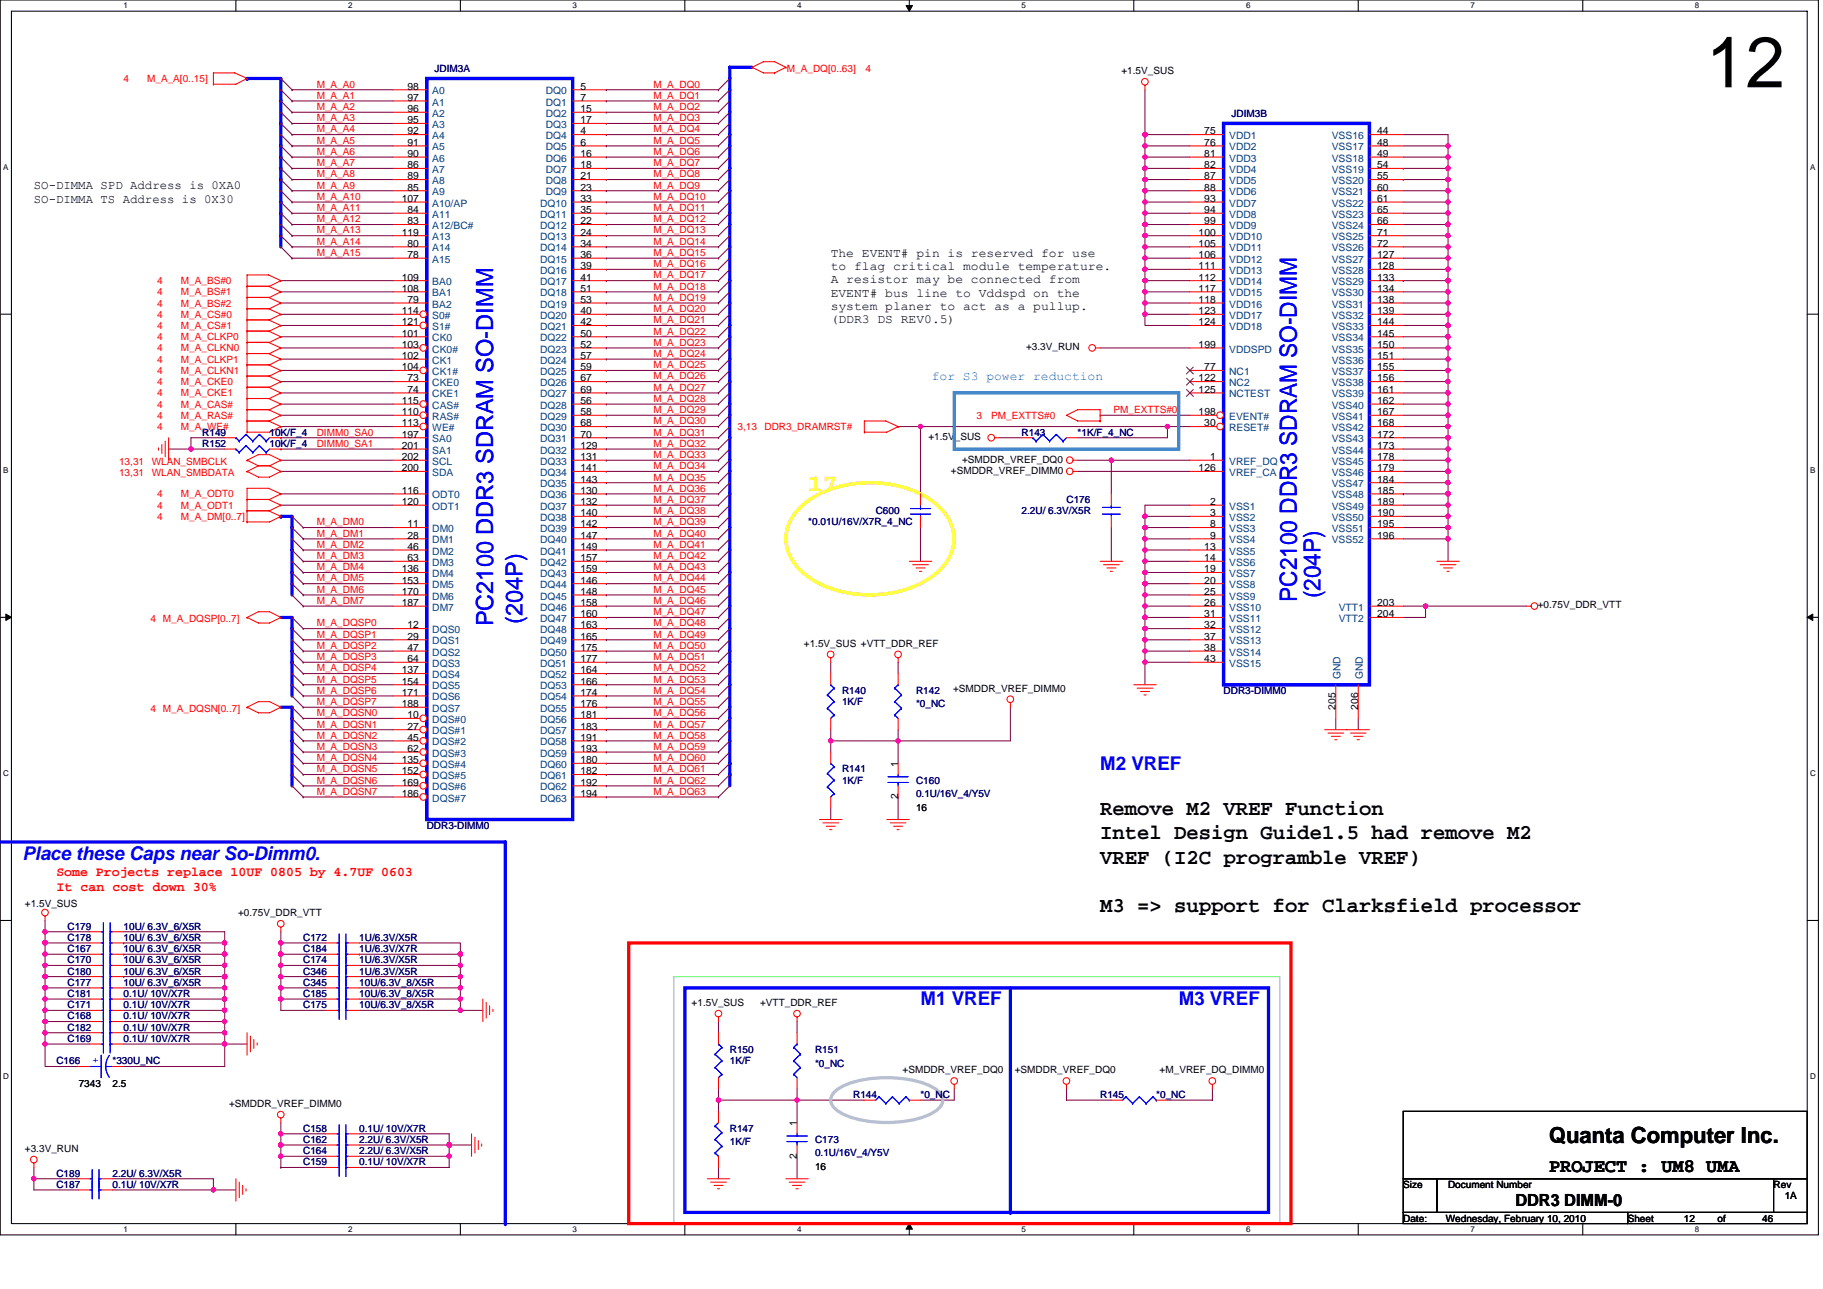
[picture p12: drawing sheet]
<svg xmlns="http://www.w3.org/2000/svg" width="297mm" height="210mm" viewBox="0 0 297 210" stroke-linecap="round" stroke-linejoin="round" font-family="sans-serif">
<defs><g id="words">
<text font-size="11.7" x="278" y="14.2">12</text>
<text font-size="3.8" fill="#ff0" x="131.7" y="80">17</text>
<g font-size="3.8" fill="#00f">
<text x="85.1" y="101.7" transform="rotate(-90 85.1 101.7)">(204P)</text>
<text x="211.3" y="98" transform="rotate(-90 211.3 98)">PC2100 DDR3 SDRAM SO-DIMM</text>
<text x="215.2" y="97.5" transform="rotate(-90 215.2 97.5)">(204P)</text>
<text x="80.4" y="102" transform="rotate(-90 80.4 102)">PC2100 DDR3 SDRAM SO-DIMM</text>
</g>
<text font-size="3.6" x="252.4" y="186.2">Quanta Computer Inc.</text>
<g font-size="3.5">
<text x="179.3" y="132.8">Remove M2 VREF Function</text>
<text x="179.3" y="136.7">Intel Design Guide1.5 had remove M2</text>
<text x="179.3" y="140.7">VREF (I2C programble VREF)</text>
<text x="179.3" y="148.6">M3 =&gt; support for Clarksfield processor</text>
</g>
<g font-size="3.1" fill="#00f">
<text x="179.3" y="125.4">M2 VREF</text>
<text x="3.7" y="140">Place these Caps near So-Dimm0.</text>
<text x="150" y="163.8">M1 VREF</text>
<text x="192.1" y="163.8">M3 VREF</text>
</g>
<text font-size="3.1" x="252.4" y="191">PROJECT : UM8 UMA</text>
<text font-size="2.7" x="246.9" y="196.4">DDR3 DIMM-0</text>
<g font-size="2.2" fill="#f00">
<text x="9.2" y="142.6">Some Projects replace 10UF 0805 by 4.7UF 0603</text>
<text x="9.2" y="145.1">It can cost down 30%</text>
</g>
<g font-size="2">
<text x="5.5" y="30.9">SO-DIMMA SPD Address is 0XA0</text>
<text x="5.5" y="33">SO-DIMMA TS Address is 0X30</text>
<text x="135.4" y="41.8">The EVENT# pin is reserved for use</text>
<text x="135.4" y="44">to flag critical module temperature.</text>
<text x="135.4" y="46.1">A resistor may be connected from</text>
<text x="135.4" y="48.3">EVENT# bus line to Vddspd on the</text>
<text x="135.4" y="50.5">system planer to act as a pullup.</text>
<text x="135.4" y="52.6">(DDR3 DS REV0.5)</text>
</g>
<text font-size="2" fill="#0080ff" x="151.8" y="62">for S3 power reduction</text>
<g font-size="1.7">
<text x="66.4" y="14.6">98</text>
<text x="66.4" y="16.4">97</text>
<text x="94.6" y="14.6">5</text>
<text x="94.6" y="16.4">7</text>
<text x="66.4" y="18.3">96</text>
<text x="66.4" y="20.1">95</text>
<text x="66.4" y="21.9">92</text>
<text x="66.4" y="23.7">91</text>
<text x="94.6" y="18.3">15</text>
<text x="94.6" y="20.1">17</text>
<text x="94.6" y="21.9">4</text>
<text x="94.6" y="23.7">6</text>
<text x="196.2" y="21.9">75</text>
<text x="196.2" y="23.7">76</text>
<text x="224.4" y="21.9">44</text>
<text x="224.4" y="23.7">48</text>
<text x="66.4" y="25.6">90</text>
<text x="66.4" y="27.4">86</text>
<text x="66.4" y="29.2">89</text>
<text x="94.6" y="25.6">16</text>
<text x="94.6" y="27.4">18</text>
<text x="94.6" y="29.2">21</text>
<text x="196.2" y="25.6">81</text>
<text x="196.2" y="27.4">82</text>
<text x="196.2" y="29.2">87</text>
<text x="224.4" y="25.6">49</text>
<text x="224.4" y="27.4">54</text>
<text x="224.4" y="29.2">55</text>
<text x="65.5" y="32.9">107</text>
<text x="66.4" y="31.1">85</text>
<text x="66.4" y="34.7">84</text>
<text x="94.6" y="32.9">33</text>
<text x="94.6" y="34.7">35</text>
<text x="94.6" y="31.1">23</text>
<text x="196.2" y="31.1">88</text>
<text x="196.2" y="32.9">93</text>
<text x="196.2" y="34.7">94</text>
<text x="224.4" y="31.1">60</text>
<text x="224.4" y="32.9">61</text>
<text x="224.4" y="34.7">65</text>
<text x="65.5" y="38.4">119</text>
<text x="66.4" y="36.6">83</text>
<text x="66.4" y="40.2">80</text>
<text x="94.6" y="36.6">22</text>
<text x="94.6" y="38.4">24</text>
<text x="94.6" y="40.2">34</text>
<text x="195.3" y="38.4">100</text>
<text x="195.3" y="40.2">105</text>
<text x="196.2" y="36.6">99</text>
<text x="224.4" y="36.6">66</text>
<text x="224.4" y="38.4">71</text>
<text x="224.4" y="40.2">72</text>
<text x="65.5" y="45.7">109</text>
<text x="65.5" y="47.5">108</text>
<text x="66.4" y="42">78</text>
<text x="94.6" y="42">36</text>
<text x="94.6" y="43.9">39</text>
<text x="94.6" y="45.7">41</text>
<text x="94.6" y="47.5">51</text>
<text x="195.3" y="42">106</text>
<text x="195.3" y="43.9">111</text>
<text x="195.3" y="45.7">112</text>
<text x="195.3" y="47.5">117</text>
<text x="224.4" y="42">127</text>
<text x="224.4" y="43.9">128</text>
<text x="224.4" y="45.7">133</text>
<text x="224.4" y="47.5">134</text>
<text x="65.5" y="51.2">114</text>
<text x="65.5" y="53">121</text>
<text x="66.4" y="49.3">79</text>
<text x="94.6" y="49.3">53</text>
<text x="94.6" y="51.2">40</text>
<text x="94.6" y="53">42</text>
<text x="195.3" y="49.3">118</text>
<text x="195.3" y="51.2">123</text>
<text x="195.3" y="53">124</text>
<text x="224.4" y="49.3">138</text>
<text x="224.4" y="51.2">139</text>
<text x="224.4" y="53">144</text>
<text x="65.5" y="54.8">101</text>
<text x="65.5" y="56.7">103</text>
<text x="65.5" y="58.5">102</text>
<text x="94.6" y="54.8">50</text>
<text x="94.6" y="56.7">52</text>
<text x="94.6" y="58.5">57</text>
<text x="195.3" y="56.7">199</text>
<text x="224.4" y="54.8">145</text>
<text x="224.4" y="56.7">150</text>
<text x="224.4" y="58.5">151</text>
<text x="65.5" y="60.3">104</text>
<text x="65.5" y="65.8">115</text>
<text x="66.4" y="62.1">73</text>
<text x="66.4" y="64">74</text>
<text x="94.6" y="60.3">59</text>
<text x="94.6" y="62.1">67</text>
<text x="94.6" y="64">69</text>
<text x="94.6" y="65.8">56</text>
<text x="195.3" y="62.1">122</text>
<text x="195.3" y="64">125</text>
<text x="196.2" y="60.3">77</text>
<text x="224.4" y="60.3">155</text>
<text x="224.4" y="62.1">156</text>
<text x="224.4" y="64">161</text>
<text x="224.4" y="65.8">162</text>
<text x="65.5" y="67.6">110</text>
<text x="65.5" y="69.5">113</text>
<text x="65.5" y="71.3">197</text>
<text x="94.6" y="67.6">58</text>
<text x="94.6" y="69.5">68</text>
<text x="94.6" y="71.3">70</text>
<text x="195.3" y="67.6">198</text>
<text x="196.2" y="69.5">30</text>
<text x="224.4" y="67.6">167</text>
<text x="224.4" y="69.5">168</text>
<text x="224.4" y="71.3">172</text>
<text x="65.5" y="73.1">201</text>
<text x="65.5" y="75">202</text>
<text x="65.5" y="76.8">200</text>
<text x="94.6" y="73.1">129</text>
<text x="94.6" y="75">131</text>
<text x="94.6" y="76.8">141</text>
<text x="195.3" y="76.8">126</text>
<text x="197.2" y="75">1</text>
<text x="224.4" y="73.1">173</text>
<text x="224.4" y="75">178</text>
<text x="224.4" y="76.8">179</text>
<text x="65.5" y="80.4">116</text>
<text x="65.5" y="82.3">120</text>
<text x="94.6" y="78.6">143</text>
<text x="94.6" y="80.4">130</text>
<text x="94.6" y="82.3">132</text>
<text x="197.2" y="82.3">2</text>
<text x="224.4" y="78.6">184</text>
<text x="224.4" y="80.4">185</text>
<text x="224.4" y="82.3">189</text>
<text x="66.4" y="85.9">11</text>
<text x="66.4" y="87.8">28</text>
<text x="66.4" y="89.6">46</text>
<text x="94.6" y="84.1">140</text>
<text x="94.6" y="85.9">142</text>
<text x="94.6" y="87.8">147</text>
<text x="94.6" y="89.6">149</text>
<text x="196.2" y="89.6">13</text>
<text x="197.2" y="84.1">3</text>
<text x="197.2" y="85.9">8</text>
<text x="197.2" y="87.8">9</text>
<text x="224.4" y="84.1">190</text>
<text x="224.4" y="85.9">195</text>
<text x="224.4" y="87.8">196</text>
<text x="65.5" y="93.2">136</text>
<text x="65.5" y="95.1">153</text>
<text x="66.4" y="91.4">63</text>
<text x="94.6" y="91.4">157</text>
<text x="94.6" y="93.2">159</text>
<text x="94.6" y="95.1">146</text>
<text x="196.2" y="91.4">14</text>
<text x="196.2" y="93.2">19</text>
<text x="196.2" y="95.1">20</text>
<text x="65.5" y="96.9">170</text>
<text x="65.5" y="98.7">187</text>
<text x="94.6" y="96.9">148</text>
<text x="94.6" y="98.7">158</text>
<text x="94.6" y="100.6">160</text>
<text x="196.2" y="96.9">25</text>
<text x="196.2" y="98.7">26</text>
<text x="196.2" y="100.6">31</text>
<text x="224.4" y="98.7">203</text>
<text x="224.4" y="100.6">204</text>
<text x="66.4" y="102.4">12</text>
<text x="66.4" y="104.2">29</text>
<text x="66.4" y="106">47</text>
<text x="66.4" y="107.9">64</text>
<text x="94.6" y="102.4">163</text>
<text x="94.6" y="104.2">165</text>
<text x="94.6" y="106">175</text>
<text x="94.6" y="107.9">177</text>
<text x="196.2" y="102.4">32</text>
<text x="196.2" y="104.2">37</text>
<text x="196.2" y="106">38</text>
<text x="196.2" y="107.9">43</text>
<text x="65.5" y="109.7">137</text>
<text x="65.5" y="111.5">154</text>
<text x="65.5" y="113.3">171</text>
<text x="94.6" y="109.7">164</text>
<text x="94.6" y="111.5">166</text>
<text x="94.6" y="113.3">174</text>
<text x="65.5" y="115.2">188</text>
<text x="66.4" y="117">10</text>
<text x="66.4" y="118.9">27</text>
<text x="94.6" y="115.2">176</text>
<text x="94.6" y="117">181</text>
<text x="94.6" y="118.9">183</text>
<text x="217.6" y="115.6" transform="rotate(-90 217.6 115.6)">205</text>
<text x="221.3" y="115.6" transform="rotate(-90 221.3 115.6)">206</text>
<text x="65.5" y="124.3">135</text>
<text x="66.4" y="120.7">45</text>
<text x="66.4" y="122.5">62</text>
<text x="94.6" y="120.7">191</text>
<text x="94.6" y="122.5">193</text>
<text x="94.6" y="124.3">180</text>
<text x="146.3" y="124.9" transform="rotate(-90 146.3 124.9)">1</text>
<text x="65.5" y="126.2">152</text>
<text x="65.5" y="128">169</text>
<text x="65.5" y="129.8">186</text>
<text x="94.6" y="126.2">182</text>
<text x="94.6" y="128">192</text>
<text x="94.6" y="129.8">194</text>
<text x="146.3" y="130.2" transform="rotate(-90 146.3 130.2)">2</text>
<text x="129.9" y="183.4" transform="rotate(-90 129.9 183.4)">1</text>
<text x="129.9" y="188.7" transform="rotate(-90 129.9 188.7)">2</text>
</g>
<g font-size="1.7" fill="#004080">
<text x="70.4" y="15.4">A0</text>
<text x="70.4" y="17.2">A1</text>
<text x="88.9" y="15.4">DQ0</text>
<text x="88.9" y="17.2">DQ1</text>
<text x="70.4" y="19">A2</text>
<text x="70.4" y="20.8">A3</text>
<text x="70.4" y="22.7">A4</text>
<text x="88.9" y="19">DQ2</text>
<text x="88.9" y="20.8">DQ3</text>
<text x="88.9" y="22.7">DQ4</text>
<text x="200.3" y="22.7">VDD1</text>
<text x="217" y="22.7">VSS16</text>
<text x="70.4" y="24.5">A5</text>
<text x="70.4" y="26.3">A6</text>
<text x="70.4" y="28.2">A7</text>
<text x="70.4" y="30">A8</text>
<text x="88.9" y="24.5">DQ5</text>
<text x="88.9" y="26.3">DQ6</text>
<text x="88.9" y="28.2">DQ7</text>
<text x="88.9" y="30">DQ8</text>
<text x="200.3" y="24.5">VDD2</text>
<text x="200.3" y="26.3">VDD3</text>
<text x="200.3" y="28.2">VDD4</text>
<text x="200.3" y="30">VDD5</text>
<text x="217" y="24.5">VSS17</text>
<text x="217" y="26.3">VSS18</text>
<text x="217" y="28.2">VSS19</text>
<text x="217" y="30">VSS20</text>
<text x="70.4" y="31.8">A9</text>
<text x="70.4" y="33.7">A10/AP</text>
<text x="70.4" y="35.5">A11</text>
<text x="88" y="33.7">DQ10</text>
<text x="88" y="35.5">DQ11</text>
<text x="88.9" y="31.8">DQ9</text>
<text x="200.3" y="31.8">VDD6</text>
<text x="200.3" y="33.7">VDD7</text>
<text x="200.3" y="35.5">VDD8</text>
<text x="217" y="31.8">VSS21</text>
<text x="217" y="33.7">VSS22</text>
<text x="217" y="35.5">VSS23</text>
<text x="70.4" y="37.3">A12/BC#</text>
<text x="70.4" y="39.1">A13</text>
<text x="70.4" y="41">A14</text>
<text x="88" y="37.3">DQ12</text>
<text x="88" y="39.1">DQ13</text>
<text x="88" y="41">DQ14</text>
<text x="200.3" y="37.3">VDD9</text>
<text x="200.3" y="39.1">VDD10</text>
<text x="200.3" y="41">VDD11</text>
<text x="217" y="37.3">VSS24</text>
<text x="217" y="39.1">VSS25</text>
<text x="217" y="41">VSS26</text>
<text x="70.4" y="42.8">A15</text>
<text x="70.4" y="46.5">BA0</text>
<text x="88" y="42.8">DQ15</text>
<text x="88" y="44.6">DQ16</text>
<text x="88" y="46.5">DQ17</text>
<text x="200.3" y="42.8">VDD12</text>
<text x="200.3" y="44.6">VDD13</text>
<text x="200.3" y="46.5">VDD14</text>
<text x="217" y="42.8">VSS27</text>
<text x="217" y="44.6">VSS28</text>
<text x="217" y="46.5">VSS29</text>
<text x="70.4" y="48.3">BA1</text>
<text x="70.4" y="50.1">BA2</text>
<text x="70.4" y="51.9">S0#</text>
<text x="70.4" y="53.8">S1#</text>
<text x="88" y="48.3">DQ18</text>
<text x="88" y="50.1">DQ19</text>
<text x="88" y="51.9">DQ20</text>
<text x="88" y="53.8">DQ21</text>
<text x="200.3" y="48.3">VDD15</text>
<text x="200.3" y="50.1">VDD16</text>
<text x="200.3" y="51.9">VDD17</text>
<text x="200.3" y="53.8">VDD18</text>
<text x="217" y="48.3">VSS30</text>
<text x="217" y="50.1">VSS31</text>
<text x="217" y="51.9">VSS32</text>
<text x="217" y="53.8">VSS33</text>
<text x="70.4" y="55.6">CK0</text>
<text x="70.4" y="57.4">CK0#</text>
<text x="70.4" y="59.2">CK1</text>
<text x="88" y="55.6">DQ22</text>
<text x="88" y="57.4">DQ23</text>
<text x="88" y="59.2">DQ24</text>
<text x="200.3" y="57.4">VDDSPD</text>
<text x="217" y="55.6">VSS34</text>
<text x="217" y="57.4">VSS35</text>
<text x="217" y="59.2">VSS36</text>
<text x="70.4" y="61.1">CK1#</text>
<text x="70.4" y="62.9">CKE0</text>
<text x="70.4" y="64.7">CKE1</text>
<text x="88" y="61.1">DQ25</text>
<text x="88" y="62.9">DQ26</text>
<text x="88" y="64.7">DQ27</text>
<text x="200.3" y="61.1">NC1</text>
<text x="200.3" y="62.9">NC2</text>
<text x="200.3" y="64.7">NCTEST</text>
<text x="217" y="61.1">VSS37</text>
<text x="217" y="62.9">VSS38</text>
<text x="217" y="64.7">VSS39</text>
<text x="70.4" y="66.6">CAS#</text>
<text x="70.4" y="68.4">RAS#</text>
<text x="70.4" y="70.2">WE#</text>
<text x="88" y="66.6">DQ28</text>
<text x="88" y="68.4">DQ29</text>
<text x="88" y="70.2">DQ30</text>
<text x="200.3" y="68.4">EVENT#</text>
<text x="200.3" y="70.2">RESET#</text>
<text x="217" y="66.6">VSS40</text>
<text x="217" y="68.4">VSS41</text>
<text x="217" y="70.2">VSS42</text>
<text x="70.4" y="72.1">SA0</text>
<text x="70.4" y="73.9">SA1</text>
<text x="70.4" y="75.7">SCL</text>
<text x="70.4" y="77.5">SDA</text>
<text x="88" y="72.1">DQ31</text>
<text x="88" y="73.9">DQ32</text>
<text x="88" y="75.7">DQ33</text>
<text x="88" y="77.5">DQ34</text>
<text x="200.3" y="75.7">VREF_DQ</text>
<text x="200.3" y="77.5">VREF_CA</text>
<text x="217" y="72.1">VSS43</text>
<text x="217" y="73.9">VSS44</text>
<text x="217" y="75.7">VSS45</text>
<text x="217" y="77.5">VSS46</text>
<text x="70.4" y="81.2">ODT0</text>
<text x="70.4" y="83">ODT1</text>
<text x="88" y="79.4">DQ35</text>
<text x="88" y="81.2">DQ36</text>
<text x="88" y="83">DQ37</text>
<text x="200.3" y="83">VSS1</text>
<text x="217" y="79.4">VSS47</text>
<text x="217" y="81.2">VSS48</text>
<text x="217" y="83">VSS49</text>
<text x="70.4" y="86.7">DM0</text>
<text x="70.4" y="88.5">DM1</text>
<text x="88" y="84.9">DQ38</text>
<text x="88" y="86.7">DQ39</text>
<text x="88" y="88.5">DQ40</text>
<text x="200.3" y="84.9">VSS2</text>
<text x="200.3" y="86.7">VSS3</text>
<text x="200.3" y="88.5">VSS4</text>
<text x="217" y="84.9">VSS50</text>
<text x="217" y="86.7">VSS51</text>
<text x="217" y="88.5">VSS52</text>
<text x="70.4" y="90.3">DM2</text>
<text x="70.4" y="92.2">DM3</text>
<text x="70.4" y="94">DM4</text>
<text x="70.4" y="95.8">DM5</text>
<text x="88" y="90.3">DQ41</text>
<text x="88" y="92.2">DQ42</text>
<text x="88" y="94">DQ43</text>
<text x="88" y="95.8">DQ44</text>
<text x="200.3" y="90.3">VSS5</text>
<text x="200.3" y="92.2">VSS6</text>
<text x="200.3" y="94">VSS7</text>
<text x="200.3" y="95.8">VSS8</text>
<text x="70.4" y="97.7">DM6</text>
<text x="70.4" y="99.5">DM7</text>
<text x="88" y="97.7">DQ45</text>
<text x="88" y="99.5">DQ46</text>
<text x="88" y="101.3">DQ47</text>
<text x="200.3" y="97.7">VSS9</text>
<text x="200.3" y="99.5">VSS10</text>
<text x="200.3" y="101.3">VSS11</text>
<text x="218.1" y="99.5">VTT1</text>
<text x="218.1" y="101.3">VTT2</text>
<text x="70.4" y="103.1">DQS0</text>
<text x="70.4" y="105">DQS1</text>
<text x="70.4" y="106.8">DQS2</text>
<text x="88" y="103.1">DQ48</text>
<text x="88" y="105">DQ49</text>
<text x="88" y="106.8">DQ50</text>
<text x="200.3" y="103.1">VSS12</text>
<text x="200.3" y="105">VSS13</text>
<text x="200.3" y="106.8">VSS14</text>
<text x="70.4" y="108.6">DQS3</text>
<text x="70.4" y="110.5">DQS4</text>
<text x="70.4" y="112.3">DQS5</text>
<text x="88" y="108.6">DQ51</text>
<text x="88" y="110.5">DQ52</text>
<text x="88" y="112.3">DQ53</text>
<text x="200.3" y="108.6">VSS15</text>
<text x="218.4" y="110.6" transform="rotate(-90 218.4 110.6)">GND</text>
<text x="222.1" y="110.6" transform="rotate(-90 222.1 110.6)">GND</text>
<text x="70.4" y="114.1">DQS6</text>
<text x="70.4" y="116">DQS7</text>
<text x="70.4" y="117.8">DQS#0</text>
<text x="70.4" y="119.6">DQS#1</text>
<text x="88" y="114.1">DQ54</text>
<text x="88" y="116">DQ55</text>
<text x="88" y="117.8">DQ56</text>
<text x="88" y="119.6">DQ57</text>
<text x="70.4" y="121.4">DQS#2</text>
<text x="70.4" y="123.3">DQS#3</text>
<text x="70.4" y="125.1">DQS#4</text>
<text x="88" y="121.4">DQ58</text>
<text x="88" y="123.3">DQ59</text>
<text x="88" y="125.1">DQ60</text>
<text x="70.4" y="126.9">DQS#5</text>
<text x="70.4" y="128.8">DQS#6</text>
<text x="70.4" y="130.6">DQS#7</text>
<text x="88" y="126.9">DQ61</text>
<text x="88" y="128.8">DQ62</text>
<text x="88" y="130.6">DQ63</text>
</g>
<g font-size="1.6" fill="#000080">
<text x="70.8" y="11.7">JDIM3A</text>
<text x="200.7" y="19">JDIM3B</text>
<text x="33" y="71">R149</text>
<text x="43.9" y="71">10K/F_4</text>
<text x="166.5" y="71">R143</text>
<text x="175.6" y="71">*1K/F_4_NC</text>
<text x="33" y="72.8">R152</text>
<text x="43.9" y="72.8">10K/F_4</text>
<text x="142.7" y="83.8">C600</text>
<text x="166.5" y="83.8">2.2U/ 6.3V/X5R</text>
<text x="173.8" y="81.9">C176</text>
<text x="131.7" y="85.6">*0.01U/16V/X7R_4_NC</text>
<text x="137.2" y="113">R140</text>
<text x="149.3" y="113">R142</text>
<text x="199.4" y="113">DDR3-DIMM0</text>
<text x="137.2" y="114.9">1K/F</text>
<text x="149.3" y="115.2">*0_NC</text>
<text x="137.2" y="125.8">R141</text>
<text x="137.2" y="127.7">1K/F</text>
<text x="149.3" y="127.7">C160</text>
<text x="149.3" y="129.9">0.1U/16V_4/Y5V</text>
<text x="69.5" y="135">DDR3-DIMM0</text>
<text x="11" y="153.3">C178</text>
<text x="11" y="155.1">C167</text>
<text x="11" y="151.4">C179</text>
<text x="20.1" y="153.3">10U/ 6.3V_6/X5R</text>
<text x="20.1" y="155.1">10U/ 6.3V_6/X5R</text>
<text x="20.1" y="151.4">10U/ 6.3V_6/X5R</text>
<text x="49.4" y="155.1">C184</text>
<text x="49.4" y="153.3">C172</text>
<text x="58.5" y="155.1">1U/6.3V/X7R</text>
<text x="58.5" y="153.3">1U/6.3V/X5R</text>
<text x="11" y="160.6">C177</text>
<text x="11" y="158.7">C180</text>
<text x="11" y="156.9">C170</text>
<text x="20.1" y="160.6">10U/ 6.3V_6/X5R</text>
<text x="20.1" y="158.7">10U/ 6.3V_6/X5R</text>
<text x="20.1" y="156.9">10U/ 6.3V_6/X5R</text>
<text x="49.4" y="156.9">C174</text>
<text x="49.4" y="160.6">C345</text>
<text x="49.4" y="158.7">C346</text>
<text x="58.5" y="156.9">1U/6.3V/X5R</text>
<text x="58.5" y="160.6">10U/6.3V_8/X5R</text>
<text x="58.5" y="158.7">1U/6.3V/X5R</text>
<text x="11" y="167.9">C182</text>
<text x="11" y="162.4">C181</text>
<text x="11" y="164.2">C171</text>
<text x="11" y="166.1">C168</text>
<text x="20.1" y="167.9">0.1U/ 10V/X7R</text>
<text x="20.1" y="162.4">0.1U/ 10V/X7R</text>
<text x="20.1" y="164.2">0.1U/ 10V/X7R</text>
<text x="20.1" y="166.1">0.1U/ 10V/X7R</text>
<text x="49.4" y="162.4">C185</text>
<text x="49.4" y="164.2">C175</text>
<text x="58.5" y="162.4">10U/6.3V_8/X5R</text>
<text x="58.5" y="164.2">10U/6.3V_8/X5R</text>
<text x="9.2" y="173.4">C166</text>
<text x="11" y="169.7">C169</text>
<text x="18.3" y="173.4">*330U_NC</text>
<text x="20.1" y="169.7">0.1U/ 10V/X7R</text>
<text x="118.9" y="171.6">R150</text>
<text x="118.9" y="173.4">1K/F</text>
<text x="132.8" y="171.6">R151</text>
<text x="132.8" y="173.7">*0_NC</text>
<text x="139" y="178.9">R144</text>
<text x="150" y="178.9">*0_NC</text>
<text x="179.3" y="178.9">R145</text>
<text x="188.4" y="178.9">*0_NC</text>
<text x="49.4" y="184.4">C158</text>
<text x="58.5" y="184.4">0.1U/ 10V/X7R</text>
<text x="118.9" y="184.4">R147</text>
<text x="9.2" y="191.7">C189</text>
<text x="18.3" y="191.7">2.2U/ 6.3V/X5R</text>
<text x="49.4" y="188">C164</text>
<text x="49.4" y="186.2">C162</text>
<text x="49.4" y="189.8">C159</text>
<text x="58.5" y="188">2.2U/ 6.3V/X5R</text>
<text x="58.5" y="186.2">2.2U/ 6.3V/X5R</text>
<text x="58.5" y="189.8">0.1U/ 10V/X7R</text>
<text x="118.9" y="186.5">1K/F</text>
<text x="132.8" y="186.2">C173</text>
<text x="132.8" y="188.4">0.1U/16V_4/Y5V</text>
<text x="9.2" y="193.5">C187</text>
<text x="18.3" y="193.5">0.1U/ 10V/X7R</text>
</g>
<g font-size="1.6" fill="#f00">
<text x="128.2" y="11.7">M_A_DQ[0..63]</text>
<text x="141" y="11.7">4</text>
<text x="20.1" y="13.4">4</text>
<text x="24" y="13.4">M_A_A[0..15]</text>
<text x="51.6" y="14.3">M_A_A0</text>
<text x="51.6" y="17.9">M_A_A2</text>
<text x="51.6" y="16.1">M_A_A1</text>
<text x="106.5" y="14.3">M_A_DQ0</text>
<text x="106.5" y="16.1">M_A_DQ1</text>
<text x="106.5" y="17.9">M_A_DQ2</text>
<text x="51.6" y="23.4">M_A_A5</text>
<text x="51.6" y="21.6">M_A_A4</text>
<text x="51.6" y="19.7">M_A_A3</text>
<text x="106.5" y="19.7">M_A_DQ3</text>
<text x="106.5" y="21.6">M_A_DQ4</text>
<text x="106.5" y="23.4">M_A_DQ5</text>
<text x="51.6" y="28.9">M_A_A8</text>
<text x="51.6" y="27.1">M_A_A7</text>
<text x="51.6" y="25.2">M_A_A6</text>
<text x="106.5" y="25.2">M_A_DQ6</text>
<text x="106.5" y="27.1">M_A_DQ7</text>
<text x="106.5" y="28.9">M_A_DQ8</text>
<text x="51.6" y="34.4">M_A_A11</text>
<text x="51.6" y="32.6">M_A_A10</text>
<text x="51.6" y="30.7">M_A_A9</text>
<text x="106.5" y="30.7">M_A_DQ9</text>
<text x="106.5" y="32.6">M_A_DQ10</text>
<text x="106.5" y="34.4">M_A_DQ11</text>
<text x="51.6" y="41.7">M_A_A15</text>
<text x="51.6" y="39.9">M_A_A14</text>
<text x="51.6" y="38">M_A_A13</text>
<text x="51.6" y="36.2">M_A_A12</text>
<text x="106.5" y="41.7">M_A_DQ15</text>
<text x="106.5" y="36.2">M_A_DQ12</text>
<text x="106.5" y="38">M_A_DQ13</text>
<text x="106.5" y="39.9">M_A_DQ14</text>
<text x="25.6" y="46.3">4</text>
<text x="29.5" y="46.3">M_A_BS#0</text>
<text x="106.5" y="43.5">M_A_DQ16</text>
<text x="106.5" y="45.4">M_A_DQ17</text>
<text x="106.5" y="47.2">M_A_DQ18</text>
<text x="25.6" y="51.8">4</text>
<text x="25.6" y="53.6">4</text>
<text x="25.6" y="48.1">4</text>
<text x="25.6" y="49.9">4</text>
<text x="29.5" y="51.8">M_A_CS#0</text>
<text x="29.5" y="53.6">M_A_CS#1</text>
<text x="29.5" y="48.1">M_A_BS#1</text>
<text x="29.5" y="49.9">M_A_BS#2</text>
<text x="106.5" y="49">M_A_DQ19</text>
<text x="106.5" y="50.8">M_A_DQ20</text>
<text x="106.5" y="52.7">M_A_DQ21</text>
<text x="25.6" y="59.1">4</text>
<text x="25.6" y="55.4">4</text>
<text x="25.6" y="57.3">4</text>
<text x="29.5" y="59.1">M_A_CLKP1</text>
<text x="29.5" y="55.4">M_A_CLKP0</text>
<text x="29.5" y="57.3">M_A_CLKN0</text>
<text x="106.5" y="60">M_A_DQ25</text>
<text x="106.5" y="54.5">M_A_DQ22</text>
<text x="106.5" y="56.3">M_A_DQ23</text>
<text x="106.5" y="58.1">M_A_DQ24</text>
<text x="25.6" y="60.9">4</text>
<text x="25.6" y="62.7">4</text>
<text x="25.6" y="64.6">4</text>
<text x="29.5" y="60.9">M_A_CLKN1</text>
<text x="29.5" y="62.7">M_A_CKE0</text>
<text x="29.5" y="64.6">M_A_CKE1</text>
<text x="106.5" y="61.8">M_A_DQ26</text>
<text x="106.5" y="63.6">M_A_DQ27</text>
<text x="106.5" y="65.5">M_A_DQ28</text>
<text x="25.6" y="70.1">4</text>
<text x="25.6" y="66.4">4</text>
<text x="25.6" y="68.2">4</text>
<text x="29.5" y="70.1">M_A_WE#</text>
<text x="29.5" y="66.4">M_A_CAS#</text>
<text x="29.5" y="68.2">M_A_RAS#</text>
<text x="51.6" y="71">DIMM0_SA0</text>
<text x="106.5" y="67.3">M_A_DQ29</text>
<text x="106.5" y="69.1">M_A_DQ30</text>
<text x="106.5" y="71">M_A_DQ31</text>
<text x="120.2" y="70.1">3,13</text>
<text x="124.6" y="70.1">DDR3_DRAMRST#</text>
<text x="159.1" y="68.2">3</text>
<text x="161.5" y="68.2">PM_EXTTS#0</text>
<text x="181.4" y="67.3">PM_EXTTS#0</text>
<text x="19.4" y="75.7">13,31</text>
<text x="19.4" y="77.6">13,31</text>
<text x="24.7" y="75.7">WLAN_SMBCLK</text>
<text x="24.7" y="77.6">WLAN_SMBDATA</text>
<text x="51.6" y="72.8">DIMM0_SA1</text>
<text x="106.5" y="72.8">M_A_DQ32</text>
<text x="106.5" y="74.6">M_A_DQ33</text>
<text x="106.5" y="76.4">M_A_DQ34</text>
<text x="25.6" y="82.8">4</text>
<text x="25.6" y="81">4</text>
<text x="29.5" y="82.8">M_A_ODT1</text>
<text x="29.5" y="81">M_A_ODT0</text>
<text x="106.5" y="78.3">M_A_DQ35</text>
<text x="106.5" y="80.1">M_A_DQ36</text>
<text x="106.5" y="81.9">M_A_DQ37</text>
<text x="106.5" y="83.8">M_A_DQ38</text>
<text x="25.6" y="84.7">4</text>
<text x="29.5" y="84.7">M_A_DM[0..7]</text>
<text x="51.6" y="85.6">M_A_DM0</text>
<text x="51.6" y="87.4">M_A_DM1</text>
<text x="51.6" y="89.2">M_A_DM2</text>
<text x="106.5" y="85.6">M_A_DQ39</text>
<text x="106.5" y="87.4">M_A_DQ40</text>
<text x="106.5" y="89.2">M_A_DQ41</text>
<text x="51.6" y="91.1">M_A_DM3</text>
<text x="51.6" y="92.9">M_A_DM4</text>
<text x="51.6" y="94.7">M_A_DM5</text>
<text x="106.5" y="91.1">M_A_DQ42</text>
<text x="106.5" y="92.9">M_A_DQ43</text>
<text x="106.5" y="94.7">M_A_DQ44</text>
<text x="24.5" y="101.3">4 M_A_DQSP[0..7]</text>
<text x="51.6" y="96.6">M_A_DM6</text>
<text x="51.6" y="98.4">M_A_DM7</text>
<text x="106.5" y="96.6">M_A_DQ45</text>
<text x="106.5" y="98.4">M_A_DQ46</text>
<text x="106.5" y="100.2">M_A_DQ47</text>
<text x="51.6" y="102">M_A_DQSP0</text>
<text x="51.6" y="103.9">M_A_DQSP1</text>
<text x="51.6" y="105.7">M_A_DQSP2</text>
<text x="51.6" y="107.5">M_A_DQSP3</text>
<text x="106.5" y="102">M_A_DQ48</text>
<text x="106.5" y="103.9">M_A_DQ49</text>
<text x="106.5" y="105.7">M_A_DQ50</text>
<text x="106.5" y="107.5">M_A_DQ51</text>
<text x="51.6" y="109.4">M_A_DQSP4</text>
<text x="51.6" y="111.2">M_A_DQSP5</text>
<text x="51.6" y="113">M_A_DQSP6</text>
<text x="106.5" y="109.4">M_A_DQ52</text>
<text x="106.5" y="111.2">M_A_DQ53</text>
<text x="106.5" y="113">M_A_DQ54</text>
<text x="24.5" y="116">4 M_A_DQSN[0..7]</text>
<text x="51.6" y="116.7">M_A_DQSN0</text>
<text x="51.6" y="118.5">M_A_DQSN1</text>
<text x="51.6" y="114.9">M_A_DQSP7</text>
<text x="106.5" y="114.9">M_A_DQ55</text>
<text x="106.5" y="116.7">M_A_DQ56</text>
<text x="106.5" y="118.5">M_A_DQ57</text>
<text x="51.6" y="120.3">M_A_DQSN2</text>
<text x="51.6" y="122.2">M_A_DQSN3</text>
<text x="51.6" y="124">M_A_DQSN4</text>
<text x="51.6" y="125.8">M_A_DQSN5</text>
<text x="106.5" y="120.3">M_A_DQ58</text>
<text x="106.5" y="122.2">M_A_DQ59</text>
<text x="106.5" y="124">M_A_DQ60</text>
<text x="106.5" y="125.8">M_A_DQ61</text>
<text x="51.6" y="127.7">M_A_DQSN6</text>
<text x="51.6" y="129.5">M_A_DQSN7</text>
<text x="106.5" y="127.7">M_A_DQ62</text>
<text x="106.5" y="129.5">M_A_DQ63</text>
</g>
<g font-size="1.6">
<text x="182.7" y="12.1">+1.5V_SUS</text>
<text x="167.2" y="57.1">+3.3V_RUN</text>
<text x="151.3" y="71.7">+1.5V_SUS</text>
<text x="154.9" y="77.2">+SMDDR_VREF_DIMM0</text>
<text x="156.8" y="75.4">+SMDDR_VREF_DQ0</text>
<text x="250.6" y="99.1">+0.75V_DDR_VTT</text>
<text x="131" y="105.3">+1.5V_SUS +VTT_DDR_REF</text>
<text x="155.3" y="112.7">+SMDDR_VREF_DIMM0</text>
<text x="149.3" y="132.1">16</text>
<text x="4.1" y="147.8">+1.5V_SUS</text>
<text x="38.8" y="149.2">+0.75V_DDR_VTT</text>
<text x="112.7" y="163.9">+1.5V_SUS</text>
<text x="123.8" y="163.9">+VTT_DDR_REF</text>
<text x="12.8" y="177">7343</text>
<text x="18.3" y="177">2.5</text>
<text x="147.1" y="174.8">+SMDDR_VREF_DQ0</text>
<text x="165.4" y="174.8">+SMDDR_VREF_DQ0</text>
<text x="189" y="174.8">+M_VREF_DQ_DIMM0</text>
<text x="37.3" y="180.3">+SMDDR_VREF_DIMM0</text>
<text x="4.1" y="187.6">+3.3V_RUN</text>
<text x="132.8" y="190.6">16</text>
<text x="228.6" y="193.5">Size</text>
<text x="235.9" y="193.5">Document Number</text>
<text x="289" y="193.5">Rev</text>
<text x="290.8" y="195.3">1A</text>
<text x="228.6" y="199">Date:</text>
<text x="235.6" y="199">Wednesday, February 10, 2010</text>
<text x="265.2" y="199">Sheet</text>
<text x="274.4" y="199">12</text>
<text x="279.8" y="199">of</text>
<text x="287.1" y="199">46</text>
</g>
<text font-size="1.6" fill="#00f" x="16.1" y="173.2" transform="rotate(-90 16.1 173.2)">+</text>
<g font-size="1.3">
<text x="20.1" y="1.4">1</text>
<text x="56.7" y="1.4">2</text>
<text x="93.3" y="1.4">3</text>
<text x="129.9" y="1.4">4</text>
<text x="166.5" y="1.4">5</text>
<text x="203" y="1.4">6</text>
<text x="239.6" y="1.4">7</text>
<text x="276.2" y="1.4">8</text>
<text x=".5" y="27.7">A</text>
<text x="294.9" y="27.7">A</text>
<text x=".5" y="77">B</text>
<text x="294.9" y="77">B</text>
<text x=".5" y="126.4">C</text>
<text x="294.9" y="126.4">C</text>
<text x=".5" y="175.8">D</text>
<text x="294.9" y="175.8">D</text>
<text x="20.1" y="200.7">1</text>
<text x="56.7" y="200.7">2</text>
<text x="93.3" y="200.7">3</text>
<text x="129.9" y="200.7">4</text>
<text x="166.5" y="200.7">5</text>
<text x="203" y="200.7">6</text>
<text x="239.6" y="200.7">7</text>
<text x="276.2" y="200.7">8</text>
</g>
</g></defs>
<path d="M0 0h296.3v201.2h-296.3zM1.9 1.8h292.6v197.5h-292.6z" fill="none" stroke="#000" stroke-width=".17"/>
<g fill="#fff">
<path d="M20.1 .2h.8v1.5h-.8z"/>
<path d="M20.1 199.5h.8v1.5h-.8z"/>
</g>
<path d="M38.4 0v1.8M38.4 199.3v1.8" fill="none" stroke="#000" stroke-width=".17"/>
<g fill="#fff">
<path d="M56.7 .2h.7v1.5h-.7z"/>
<path d="M56.7 199.5h.7v1.5h-.7z"/>
</g>
<path d="M75 0v1.8M75 199.3v1.8" fill="none" stroke="#000" stroke-width=".17"/>
<g fill="#fff">
<path d="M93.3 .2h.7v1.5h-.7z"/>
<path d="M93.3 199.5h.7v1.5h-.7z"/>
</g>
<path d="M111.6 0v1.8M111.6 199.3v1.8" fill="none" stroke="#000" stroke-width=".17"/>
<g fill="#fff">
<path d="M129.9 .2h.7v1.5h-.7z"/>
<path d="M129.9 199.5h.7v1.5h-.7z"/>
</g>
<path d="M148.2 0v1.8M148.2 199.3v1.8" fill="none" stroke="#000" stroke-width=".17"/>
<path d="M147.6 .9h1.1l-.5 .9zM148.2 199.3l.5 .9h-1.1z" fill="#000" stroke="#000" stroke-width=".16"/>
<g fill="#fff">
<path d="M166.5 .2h.7v1.5h-.7z"/>
<path d="M166.5 199.5h.7v1.5h-.7z"/>
</g>
<path d="M184.7 0v1.8M184.7 199.3v1.8" fill="none" stroke="#000" stroke-width=".17"/>
<g fill="#fff">
<path d="M203 .2h.7v1.5h-.7z"/>
<path d="M203 199.5h.7v1.5h-.7z"/>
</g>
<path d="M221.3 0v1.8M221.3 199.3v1.8" fill="none" stroke="#000" stroke-width=".17"/>
<g fill="#fff">
<path d="M239.6 .2h.7v1.5h-.7z"/>
<path d="M239.6 199.5h.7v1.5h-.7z"/>
</g>
<path d="M257.9 0v1.8M257.9 199.3v1.8" fill="none" stroke="#000" stroke-width=".17"/>
<g fill="#fff">
<path d="M276.2 .2h.7v1.5h-.7z"/>
<path d="M276.2 199.5h.7v1.5h-.7z"/>
<path d="M.5 26.5h.9v1.5h-.9z"/>
<path d="M294.9 26.5h.9v1.5h-.9z"/>
<path d="M.5 75.9h.9v1.4h-.9z"/>
<path d="M294.9 75.9h.9v1.4h-.9z"/>
</g>
<path d="M0 51.2h1.9M294.5 51.2h1.8" fill="none" stroke="#000" stroke-width=".17"/>
<g fill="#fff">
<path d="M.5 125.2h1v1.5h-1z"/>
<path d="M294.9 125.2h1v1.5h-1z"/>
</g>
<path d="M0 100.6h1.9M294.5 100.6h1.8" fill="none" stroke="#000" stroke-width=".17"/>
<path d="M.9 100l1 .6-1 .5zM294.5 100.6l.9-.6v1.1z" fill="#000" stroke="#000" stroke-width=".16"/>
<g fill="#fff">
<path d="M.5 174.6h1v1.5h-1z"/>
<path d="M294.9 174.6h1v1.5h-1z"/>
</g>
<path d="M0 149.9h1.9M294.5 149.9h1.8M228.6 181h65.9v11h-65.9zM228.6 192h5.5v5.5h-5.5zM228.6 197.5h36.6v1.8h-36.6zM234.1 192h54.9v5.5h-54.9zM265.2 197.5h29.3v1.8h-29.3zM289 192h5.5v5.5h-5.5z" fill="none" stroke="#000" stroke-width=".17"/>
<g fill="none" stroke="#800040" stroke-width=".17">
<path d="M45.8 12.8h.1M45.8 14.6h.1M45.8 16.4h.1M45.8 18.3h.1M45.8 12.8l1.8 1.8M45.8 14.6l1.8 1.8M45.8 16.4l1.8 1.9M45.8 18.3l1.8 1.8M47.6 14.6h.1M47.6 18.3h.1M47.6 16.4h.1M47.6 14.6h16.4"/>
<path d="M47.6 18.3h16.4M47.6 16.4h16.4M98.8 14.6h.1M98.8 16.4h.1M98.8 18.3h.1M98.8 14.6h18.3M98.8 18.3h18.3M98.8 16.4h18.3M117.1 14.6h.1M117.1 16.4h.1M117.1 18.3h.1M118.9 12.8l-1.8 1.8"/>
<path d="M118.9 14.6l-1.8 1.8M118.9 16.4l-1.8 1.9M118.9 18.3l-1.8 1.8M186.6 14.6v7.3M45.8 20.1h.1M45.8 21.9h.1M45.8 23.8h.1M45.8 25.6h.1M45.8 27.4h.1M45.8 29.3h.1M45.8 31.1h.1M45.8 32.9h.1"/>
<path d="M45.8 34.7h.1M45.8 36.6h.1M45.8 38.4h.1M45.8 20.1l1.8 1.8M45.8 21.9l1.8 1.9M45.8 23.8l1.8 1.8M45.8 25.6l1.8 1.8M45.8 27.4l1.8 1.9M45.8 29.3l1.8 1.8M45.8 31.1l1.8 1.8M45.8 32.9l1.8 1.8M45.8 34.7l1.8 1.9"/>
<path d="M45.8 36.6l1.8 1.8M45.8 38.4l1.8 1.8M47.6 38.4h.1M47.6 36.6h.1M47.6 34.7h.1M47.6 32.9h.1M47.6 31.1h.1M47.6 29.3h.1M47.6 27.4h.1M47.6 25.6h.1M47.6 23.8h.1M47.6 21.9h.1"/>
<path d="M47.6 20.1h.1M47.6 38.4h16.4M47.6 36.6h16.4M47.6 34.7h16.4M47.6 32.9h16.4M47.6 31.1h16.4M47.6 29.3h16.4M47.6 27.4h16.4M47.6 25.6h16.4M47.6 23.8h16.4M47.6 21.9h16.4M47.6 20.1h16.4"/>
<path d="M98.8 20.1h.1M98.8 21.9h.1M98.8 23.8h.1M98.8 25.6h.1M98.8 27.4h.1M98.8 29.3h.1M98.8 31.1h.1M98.8 32.9h.1M98.8 34.7h.1M98.8 36.6h.1M98.8 38.4h.1M98.8 38.4h18.3"/>
<path d="M98.8 36.6h18.3M98.8 34.7h18.3M98.8 32.9h18.3M98.8 31.1h18.3M98.8 29.3h18.3M98.8 27.4h18.3M98.8 25.6h18.3M98.8 23.8h18.3M98.8 21.9h18.3M98.8 20.1h18.3M117.1 23.8h.1M117.1 20.1h.1"/>
<path d="M117.1 21.9h.1M117.1 29.3h.1M117.1 34.7h.1M117.1 31.1h.1M117.1 32.9h.1M117.1 25.6h.1M117.1 27.4h.1M117.1 36.6h.1M117.1 38.4h.1M118.9 21.9l-1.8 1.9M118.9 20.1l-1.8 1.8M118.9 27.4l-1.8 1.9"/>
<path d="M118.9 32.9l-1.8 1.8M118.9 29.3l-1.8 1.8M118.9 31.1l-1.8 1.8M118.9 23.8l-1.8 1.8M118.9 25.6l-1.8 1.8M118.9 38.4l-1.8 1.8M118.9 34.7l-1.8 1.9M118.9 36.6l-1.8 1.8M186.6 38.4h7.3M186.6 23.8h7.3M186.6 27.4h7.3M186.6 34.7h7.3"/>
<path d="M186.6 29.3h7.3M186.6 32.9h7.3M186.6 36.6h.1M186.6 36.6h7.3M186.6 29.3h.1M186.6 31.1h.1M186.6 32.9h.1M186.6 25.6h7.3M186.6 21.9h7.3M186.6 38.4h.1M186.6 34.7h.1M186.6 27.4h.1"/>
<path d="M186.6 31.1h7.3M186.6 23.8h.1M186.6 25.6h.1M186.6 21.9h.1M186.6 21.9v29.3M228.6 21.9h7.3v1.9M228.6 29.3h.1M228.6 27.4h.1M228.6 31.1h7.3M228.6 36.6h7.3M228.6 32.9h7.3M228.6 25.6h7.3"/>
<path d="M228.6 38.4h7.3M228.6 34.7h7.3M228.6 23.8h7.3M228.6 29.3h7.3M228.6 27.4h7.3M235.9 34.7h.1M235.9 38.4h.1M235.9 29.3h.1M235.9 32.9h.1M235.9 23.8h.1M235.9 36.6h.1M235.9 25.6v1.8"/>
<path d="M235.9 27.4v1.9M235.9 31.1h.1M235.9 23.8v1.8M235.9 29.3v14.6M45.8 45.7h18.2M45.8 58.5h18.2M45.8 56.7h18.2M45.8 54.9h18.2M45.8 53h18.2M45.8 51.2h18.2M45.8 49.4h18.2M45.8 47.5h18.2"/>
<path d="M45.8 40.2h.1M45.8 40.2l1.8 1.9M47.6 42.1h.1M47.6 40.2h.1M47.6 42.1h16.4M47.6 40.2h16.4M98.8 42.1h.1M98.8 43.9h.1M98.8 45.7h.1M98.8 47.5h.1M98.8 49.4h.1M98.8 40.2h.1"/>
<path d="M98.8 51.2h.1M98.8 53h.1M98.8 54.9h.1M98.8 56.7h.1M98.8 58.5h.1M98.8 42.1h18.3M98.8 40.2h18.3M98.8 43.9h18.3M98.8 45.7h18.3M98.8 47.5h18.3M98.8 49.4h18.3M98.8 51.2h18.3"/>
<path d="M98.8 53h18.3M98.8 54.9h18.3M98.8 56.7h18.3M98.8 58.5h18.3M117.1 40.2h.1M117.1 45.7h.1M117.1 42.1h.1M117.1 43.9h.1M117.1 51.2h.1M117.1 56.7h.1M117.1 53h.1M117.1 54.9h.1"/>
<path d="M117.1 47.5h.1M117.1 49.4h.1M117.1 58.5h.1M118.9 43.9l-1.8 1.8M118.9 40.2l-1.8 1.9M118.9 42.1l-1.8 1.8M118.9 49.4l-1.8 1.8M118.9 54.9l-1.8 1.8M118.9 51.2l-1.8 1.8M118.9 53l-1.8 1.9M118.9 45.7l-1.8 1.8M118.9 47.5l-1.8 1.9"/>
<path d="M118.9 56.7l-1.8 1.8M118.9 58.5l-1.8 1.8M179.3 56.7h14.6M186.6 51.2v1.8h7.3M186.6 51.2h.1M186.6 47.5h7.3M186.6 43.9h.1M186.6 42.1h7.3M186.6 40.2h7.3M186.6 45.7h.1M186.6 49.4h7.3M186.6 42.1h.1"/>
<path d="M186.6 51.2h7.3M186.6 40.2h.1M186.6 45.7h7.3M186.6 47.5h.1M186.6 43.9h7.3M186.6 49.4h.1M228.6 49.4h7.3M228.6 42.1h7.3M228.6 56.7h7.3M228.6 53h7.3M228.6 58.5h7.3M228.6 40.2h7.3"/>
<path d="M228.6 54.9h7.3M228.6 47.5h7.3M228.6 43.9h7.3M228.6 45.7h.1M228.6 51.2h7.3M228.6 45.7h7.3M235.9 43.9v1.8M235.9 58.5h.1M235.9 51.2h.1M235.9 47.5h.1M235.9 56.7h.1M235.9 53h.1"/>
<path d="M235.9 49.4h.1M235.9 42.1h.1M235.9 40.2h.1M235.9 54.9h.1M235.9 45.7h.1M235.9 45.7v32.9M27.5 73.2h3.6M31.1 73.2h.1M31.1 73.2h5.5M36.6 71.3h-5.5v1.9M45.8 69.5h18.2M45.8 67.6h18.2"/>
<path d="M45.8 65.8h18.2M45.8 64h18.2M45.8 62.2h18.2M45.8 60.3h18.2M45.8 75h18.2M45.8 76.8h18.2M45.8 71.3h.1M45.8 73.2h.1M45.8 71.3h18.2M45.8 73.2h18.2M98.8 60.3h.1M98.8 62.2h.1"/>
<path d="M98.8 64h.1M98.8 65.8h.1M98.8 67.6h.1M98.8 78.6h.1M98.8 69.5h.1M98.8 71.3h.1M98.8 73.2h.1M98.8 75h.1M98.8 76.8h.1M98.8 60.3h18.3M98.8 62.2h18.3M98.8 64h18.3"/>
<path d="M98.8 65.8h18.3M98.8 67.6h18.3M98.8 78.6h18.3M98.8 69.5h18.3M98.8 71.3h18.3M98.8 73.2h18.3M98.8 75h18.3M98.8 76.8h18.3M117.1 62.2h.1M117.1 67.6h.1M117.1 64h.1M117.1 65.8h.1"/>
<path d="M117.1 73.2h.1M117.1 78.6h.1M117.1 75h.1M117.1 76.8h.1M117.1 69.5h.1M117.1 71.3h.1M117.1 60.3h.1M118.9 60.3l-1.8 1.9M118.9 65.8l-1.8 1.8M118.9 62.2l-1.8 1.8M118.9 64l-1.8 1.8M118.9 71.3l-1.8 1.9"/>
<path d="M118.9 76.8l-1.8 1.8M118.9 73.2l-1.8 1.8M118.9 75l-1.8 1.8M118.9 67.6l-1.8 1.9M118.9 69.5l-1.8 1.8M118.9 78.6l-1.8 1.9M146.3 69.5h.1M146.3 69.5h3.7M150 69.5h40.2v1.8h-14.6M150 69.5h.1M150 69.5v11M162.8 71.3h3.7"/>
<path d="M175.6 76.8h18.3M175.6 75h5.5v5.5M179.3 67.6h.1M179.3 67.6h14.6M181.1 75h.1M181.1 75h12.8M190.2 69.5h.1M190.2 69.5h3.7M228.6 60.3h7.3M228.6 67.6h7.3M228.6 73.2h7.3M228.6 69.5h7.3"/>
<path d="M228.6 71.3h7.3M228.6 76.8h7.3M228.6 75h7.3M228.6 78.6h7.3M228.6 62.2h7.3M228.6 65.8h7.3M228.6 64h7.3M235.9 69.5h.1M235.9 75h.1M235.9 71.3h.1M235.9 65.8h.1M235.9 60.3h.1"/>
<path d="M235.9 62.2h.1M235.9 67.6h.1M235.9 64h.1M235.9 76.8h.1M235.9 78.6v1.9M235.9 73.2h.1M45.8 80.5h18.2M45.8 82.3h18.2M47.6 84.1h.1M47.6 85.9h.1M47.6 87.8h.1M47.6 89.6h.1"/>
<path d="M47.6 91.4h.1M47.6 93.3h.1M47.6 95.1h.1M47.6 96.9h.1M47.6 84.1l1.8 1.8M47.6 85.9l1.8 1.9M47.6 87.8l1.8 1.8M47.6 89.6l1.8 1.8M47.6 91.4l1.8 1.9M47.6 93.3l1.8 1.8M47.6 95.1l1.8 1.8M47.6 96.9l1.8 1.8"/>
<path d="M49.4 85.9h.1M49.4 87.8h.1M49.4 89.6h.1M49.4 91.4h.1M49.4 93.3h.1M49.4 95.1h.1M49.4 96.9h.1M49.4 98.7h.1M49.4 85.9h14.6M49.4 87.8h14.6M49.4 89.6h14.6M49.4 91.4h14.6"/>
<path d="M49.4 93.3h14.6M49.4 95.1h14.6M49.4 96.9h14.6M49.4 98.7h14.6M98.8 80.5h.1M98.8 82.3h.1M98.8 84.1h.1M98.8 85.9h.1M98.8 96.9h.1M98.8 98.7h.1M98.8 87.8h.1M98.8 89.6h.1"/>
<path d="M98.8 91.4h.1M98.8 93.3h.1M98.8 95.1h.1M98.8 85.9h18.3M98.8 87.8h18.3M98.8 89.6h18.3M98.8 91.4h18.3M98.8 93.3h18.3M98.8 95.1h18.3M98.8 96.9h18.3M98.8 98.7h18.3M98.8 80.5h18.3"/>
<path d="M98.8 82.3h18.3M98.8 84.1h18.3M117.1 84.1h.1M117.1 89.6h.1M117.1 85.9h.1M117.1 87.8h.1M117.1 95.1h.1M117.1 96.9h.1M117.1 98.7h.1M117.1 91.4h.1M117.1 93.3h.1M117.1 80.5h.1"/>
<path d="M117.1 82.3h.1M118.9 82.3l-1.8 1.8M118.9 87.8l-1.8 1.8M118.9 84.1l-1.8 1.8M118.9 85.9l-1.8 1.9M118.9 93.3l-1.8 1.8M118.9 98.7l-1.8 1.9M118.9 95.1l-1.8 1.8M118.9 96.9l-1.8 1.8M118.9 89.6l-1.8 1.8M118.9 91.4l-1.8 1.9M118.9 80.5l-1.8 1.8"/>
<path d="M150 85.9v5.5M181.1 85.9v5.5M186.6 96.9h7.3M186.6 89.6h7.3M186.6 85.9h7.3M186.6 95.1h.1M186.6 96.9h.1M186.6 85.9h.1M186.6 98.7h7.3M186.6 93.3h.1M186.6 87.8h.1M186.6 95.1h7.3"/>
<path d="M186.6 87.8h7.3M186.6 91.4h.1M186.6 91.4h7.3M186.6 89.6h.1M186.6 98.7h.1M186.6 93.3h7.3M186.6 84.1h7.3M186.6 84.1h.1M186.6 84.1v20.1M193.9 82.3h-7.3v1.8M228.6 85.9h7.3M228.6 84.1h7.3"/>
<path d="M228.6 82.3h7.3M228.6 80.5h.1M228.6 87.8h7.3M228.6 98.7h3.7M228.6 80.5h7.3M232.3 98.7v1.9h-3.7M232.3 98.7h.1M232.3 98.7h16.4M235.9 87.8h.1M235.9 82.3h.1M235.9 84.1h.1M235.9 85.9h.1"/>
<path d="M235.9 80.5h.1M235.9 80.5v10.9M47.6 100.6h.1M47.6 102.4h.1M47.6 104.2h.1M47.6 106.1h.1M47.6 107.9h.1M47.6 109.7h.1M47.6 111.5h.1M47.6 113.4h.1M47.6 115.2h.1M47.6 117h.1"/>
<path d="M47.6 118.9h.1M47.6 100.6l1.8 1.8M47.6 102.4l1.8 1.8M47.6 104.2l1.8 1.9M47.6 106.1l1.8 1.8M47.6 107.9l1.8 1.8M47.6 109.7l1.8 1.8M47.6 111.5l1.8 1.9M47.6 113.4l1.8 1.8M47.6 115.2l1.8 1.8M47.6 117l1.8 1.9M47.6 118.9l1.8 1.8"/>
<path d="M49.4 102.4h.1M49.4 117h.1M49.4 118.9h.1M49.4 104.2h.1M49.4 106.1h.1M49.4 107.9h.1M49.4 109.7h.1M49.4 111.5h.1M49.4 113.4h.1M49.4 115.2h.1M49.4 102.4h14.6M49.4 117h14.6"/>
<path d="M49.4 104.2h14.6M49.4 115.2h14.6M49.4 118.9h14.6M49.4 106.1h14.6M49.4 107.9h14.6M49.4 109.7h14.6M49.4 111.5h14.6M49.4 113.4h14.6M98.8 100.6h.1M98.8 102.4h.1M98.8 104.2h.1M98.8 115.2h.1"/>
<path d="M98.8 117h.1M98.8 118.9h.1M98.8 106.1h.1M98.8 107.9h.1M98.8 109.7h.1M98.8 111.5h.1M98.8 113.4h.1M98.8 102.4h18.3M98.8 117h18.3M98.8 100.6h18.3M98.8 104.2h18.3M98.8 115.2h18.3"/>
<path d="M98.8 118.9h18.3M98.8 106.1h18.3M98.8 107.9h18.3M98.8 109.7h18.3M98.8 111.5h18.3M98.8 113.4h18.3M117.1 100.6h.1M117.1 106.1h.1M117.1 111.5h.1M117.1 107.9h.1M117.1 109.7h.1M117.1 117h.1"/>
<path d="M117.1 118.9h.1M117.1 113.4h.1M117.1 115.2h.1M117.1 102.4h.1M117.1 104.2h.1M118.9 104.2l-1.8 1.9M118.9 109.7l-1.8 1.8M118.9 106.1l-1.8 1.8M118.9 107.9l-1.8 1.8M118.9 115.2l-1.8 1.8M118.9 117l-1.8 1.9M118.9 118.9l-1.8 1.8"/>
<path d="M118.9 111.5l-1.8 1.9M118.9 113.4l-1.8 1.8M118.9 100.6l-1.8 1.8M118.9 102.4l-1.8 1.8M135.4 107.9v1.8M135.4 118.9v3.6M146.3 107.9v1.8M146.3 118.9v1.8M164.6 115.2v5.5h-29.2M186.6 104.2h.1M186.6 100.6h.1M186.6 107.9v3.6"/>
<path d="M186.6 106.1h.1M186.6 106.1h7.3M186.6 102.4h7.3M186.6 107.9h7.3M186.6 104.2v1.9M186.6 100.6h7.3M186.6 102.4h.1M186.6 104.2h7.3M186.6 106.1v1.8M217.7 117v1.9M221.3 117v1.9M47.6 120.7h.1"/>
<path d="M47.6 122.5h.1M47.6 124.4h.1M47.6 126.2h.1M47.6 128h.1M47.6 120.7l1.8 1.8M47.6 122.5l1.8 1.9M47.6 124.4l1.8 1.8M47.6 126.2l1.8 1.8M47.6 128l1.8 1.8M49.4 120.7h.1M49.4 122.5h.1M49.4 124.4h.1"/>
<path d="M49.4 126.2h.1M49.4 128h.1M49.4 129.8h.1M49.4 120.7h14.6M49.4 122.5h14.6M49.4 124.4h14.6M49.4 126.2h14.6M49.4 128h14.6M49.4 129.8h14.6M98.8 120.7h.1M98.8 122.5h.1M98.8 124.4h.1"/>
<path d="M98.8 126.2h.1M98.8 128h.1M98.8 129.8h.1M98.8 120.7h18.3M98.8 122.5h18.3M98.8 124.4h18.3M98.8 126.2h18.3M98.8 128h18.3M98.8 129.8h18.3M117.1 122.5h.1M117.1 120.7h.1M117.1 124.4h.1"/>
<path d="M117.1 129.8h.1M117.1 126.2h.1M117.1 128h.1M118.9 120.7l-1.8 1.8M118.9 122.5l-1.8 1.9M118.9 128l-1.8 1.8M118.9 124.4l-1.8 1.8M118.9 126.2l-1.8 1.8M135.4 120.7h.1M135.4 131.7v1.8M146.3 120.7v3.7M146.3 129.8v3.7"/>
<path d="M146.3 120.7h.1M7.3 151.8h7.4M7.3 151.8h.1M7.3 159.1h.1M7.3 159.1v1.8M7.3 157.3h.1M7.3 157.3v1.8M7.3 155.4h7.4M7.3 155.4h.1M7.3 153.6h7.4M7.3 149.9v1.9M7.3 153.6h.1"/>
<path d="M7.3 159.1h7.4M7.3 151.8v5.5M7.3 157.3h7.4M20.1 159.1h.1M20.1 157.3h16.5M20.1 155.4h.1M20.1 153.6h.1M20.1 151.8h16.5v1.8M20.1 159.1h16.5M20.1 155.4h16.5M20.1 153.6h16.5M36.6 153.6v1.8"/>
<path d="M36.6 159.1h.1M36.6 157.3h.1M36.6 155.4h.1M36.6 155.4v14.7M45.8 159.1h7.3M45.8 159.1h.1M45.8 157.3h7.3M45.8 157.3h.1M45.8 155.4h.1M45.8 153.6h.1M45.8 153.6v1.8M45.8 151.8v1.8"/>
<path d="M45.8 155.4h7.3M45.8 153.6h7.3M45.8 155.4v7.4M58.5 155.4h.1M58.5 153.6h16.5v1.8M58.5 159.1h16.5M58.5 157.3h16.5M58.5 155.4h16.5M75 159.1h.1M75 157.3h.1M75 155.4h.1M75 155.4v9.2"/>
<path d="M7.3 170.1h.1M7.3 168.2h7.4M7.3 168.2h.1M7.3 166.4h7.4M7.3 164.6h7.4M7.3 164.6h.1M7.3 162.8h7.4M7.3 162.8h.1M7.3 160.9h.1M7.3 166.4h.1M7.3 170.1v3.6h5.5M7.3 160.9v9.2"/>
<path d="M7.3 170.1h7.4M7.3 160.9h7.4M20.1 170.1h16.5M20.1 168.2h16.5M20.1 166.4h16.5M20.1 164.6h16.5M20.1 162.8h16.5M20.1 160.9h16.5M36.6 168.2h.1M36.6 164.6h.1M36.6 162.8h.1M36.6 166.4h.1"/>
<path d="M36.6 170.1h3.7M36.6 170.1v3.6h-16.5M36.6 160.9h.1M45.8 162.8v1.8h7.3M45.8 162.8h.1M45.8 160.9h7.3M45.8 160.9h.1M45.8 162.8h7.3M58.5 162.8h16.5M58.5 160.9h16.5M58.5 164.6h16.5M75 164.6h3.7"/>
<path d="M75 162.8h.1M75 160.9h.1M117.1 179.2h.1M117.1 166.4v1.8M117.1 177.4v3.6M117.1 179.2h23.7M129.9 179.2v3.7M129.9 166.4v1.8M129.9 177.4v1.8M129.9 179.2h.1M155.5 177.4v1.8h-5.5M173.8 177.4v1.8h7.3"/>
<path d="M197.5 177.4v1.8h-7.3M5.5 190.2v3.6h7.3M5.5 192h.1M5.5 192h7.3M18.3 192h16.5v1.8M18.3 193.8h16.5M34.8 193.8h.1M34.8 193.8h3.6M45.8 186.5h.1M45.8 184.7h.1M45.8 182.9v3.6M45.8 188.4h7.3"/>
<path d="M45.8 188.4h.1M45.8 190.2h.1M45.8 186.5v3.7M45.8 186.5h7.3M45.8 184.7h7.3M45.8 190.2h7.3M58.5 184.7h14.7v1.8M58.5 188.4h14.7M58.5 186.5h14.7M73.2 186.5h.1M73.2 186.5v3.7h-14.7M73.2 188.4h.1"/>
<path d="M73.2 186.5h3.6M117.1 190.2v1.8M129.9 188.4v3.6"/>
</g>
<g fill="none" stroke="#00f" stroke-width=".53">
<path d="M40.3 12.8h.1M40.3 12.8h5.5v27.4M118.9 11h.1M118.9 11v113.4M118.9 11h3.7M45.8 84.1h.1M45.8 84.1h1.8v12.8M45.8 115.2h1.8v12.8M45.8 100.6h1.8v12.8M0 137.2h82.3v62.1M118.9 126.2h.1M118.9 124.4h.1"/>
<path d="M118.9 124.4v3.6M82.3 199.3h.1"/>
</g>
<g fill="#f0f" stroke="#f0f" stroke-width=".17">
<circle cx="31.1" cy="73.1" r=".36"/>
<circle cx="181.1" cy="75" r=".35"/>
<circle cx="186.6" cy="51.2" r=".36"/>
<circle cx="186.6" cy="43.9" r=".36"/>
<circle cx="235.9" cy="34.7" r=".35"/>
<circle cx="235.9" cy="29.2" r=".35"/>
<circle cx="235.9" cy="27.4" r=".36"/>
<circle cx="235.9" cy="71.3" r=".35"/>
<circle cx="235.9" cy="69.5" r=".35"/>
<circle cx="235.9" cy="76.8" r=".36"/>
<circle cx="235.9" cy="75" r=".35"/>
<circle cx="235.9" cy="87.8" r=".35"/>
<circle cx="235.9" cy="38.4" r=".35"/>
<circle cx="186.6" cy="104.2" r=".36"/>
<circle cx="186.6" cy="100.6" r=".36"/>
<circle cx="235.9" cy="58.5" r=".36"/>
<circle cx="235.9" cy="65.8" r=".35"/>
<circle cx="235.9" cy="82.3" r=".36"/>
<circle cx="235.9" cy="32.9" r=".35"/>
<circle cx="186.6" cy="95.1" r=".36"/>
<circle cx="186.6" cy="36.6" r=".36"/>
<circle cx="235.9" cy="60.3" r=".35"/>
<circle cx="186.6" cy="96.9" r=".36"/>
<circle cx="235.9" cy="53" r=".35"/>
<circle cx="235.9" cy="51.2" r=".35"/>
<circle cx="235.9" cy="62.2" r=".35"/>
<circle cx="186.6" cy="85.9" r=".36"/>
<circle cx="235.9" cy="67.6" r=".36"/>
<circle cx="186.6" cy="93.2" r=".36"/>
<circle cx="235.9" cy="64" r=".36"/>
<circle cx="235.9" cy="47.5" r=".35"/>
<circle cx="235.9" cy="25.6" r=".35"/>
<circle cx="235.9" cy="23.8" r=".35"/>
<circle cx="186.6" cy="45.7" r=".36"/>
<circle cx="186.6" cy="107.9" r=".36"/>
<circle cx="186.6" cy="106.1" r=".36"/>
<circle cx="186.6" cy="87.8" r=".36"/>
<circle cx="235.9" cy="80.4" r=".35"/>
<circle cx="235.9" cy="78.6" r=".35"/>
<circle cx="186.6" cy="29.2" r=".36"/>
<circle cx="186.6" cy="31.1" r=".36"/>
<circle cx="235.9" cy="56.7" r=".35"/>
<circle cx="186.6" cy="32.9" r=".36"/>
<circle cx="186.6" cy="91.4" r=".36"/>
<circle cx="186.6" cy="42" r=".36"/>
<circle cx="235.9" cy="49.4" r=".36"/>
<circle cx="186.6" cy="89.6" r=".36"/>
<circle cx="235.9" cy="45.7" r=".36"/>
<circle cx="235.9" cy="43.9" r=".35"/>
<circle cx="235.9" cy="42" r=".35"/>
<circle cx="235.9" cy="40.2" r=".36"/>
<circle cx="186.6" cy="38.4" r=".36"/>
<circle cx="235.9" cy="84.1" r=".35"/>
<circle cx="186.6" cy="98.7" r=".36"/>
<circle cx="186.6" cy="34.7" r=".36"/>
<circle cx="186.6" cy="40.2" r=".36"/>
<circle cx="186.6" cy="27.4" r=".36"/>
<circle cx="186.6" cy="47.5" r=".36"/>
<circle cx="235.9" cy="36.6" r=".36"/>
<circle cx="186.6" cy="23.8" r=".36"/>
<circle cx="235.9" cy="85.9" r=".36"/>
<circle cx="232.3" cy="98.7" r=".36"/>
<circle cx="186.6" cy="25.6" r=".36"/>
<circle cx="186.6" cy="102.4" r=".36"/>
<circle cx="36.6" cy="170.1" r=".36"/>
<circle cx="36.6" cy="168.2" r=".36"/>
<circle cx="36.6" cy="164.6" r=".36"/>
<circle cx="36.6" cy="162.7" r=".36"/>
<circle cx="36.6" cy="159.1" r=".36"/>
<circle cx="36.6" cy="155.4" r=".36"/>
<circle cx="36.6" cy="153.6" r=".36"/>
<circle cx="36.6" cy="166.4" r=".36"/>
<circle cx="7.3" cy="153.6" r=".35"/>
<circle cx="7.3" cy="151.8" r=".35"/>
<circle cx="7.3" cy="170.1" r=".35"/>
<circle cx="7.3" cy="168.2" r=".36"/>
<circle cx="7.3" cy="164.6" r=".36"/>
<circle cx="7.3" cy="162.7" r=".35"/>
<circle cx="7.3" cy="160.9" r=".35"/>
<circle cx="7.3" cy="159.1" r=".36"/>
<circle cx="7.3" cy="157.3" r=".35"/>
<circle cx="7.3" cy="155.4" r=".36"/>
<circle cx="75" cy="155.4" r=".36"/>
<circle cx="75" cy="164.6" r=".36"/>
<circle cx="75" cy="162.7" r=".35"/>
<circle cx="75" cy="160.9" r=".35"/>
<circle cx="75" cy="159.1" r=".36"/>
<circle cx="75" cy="157.3" r=".35"/>
<circle cx="45.7" cy="159.1" r=".36"/>
<circle cx="45.7" cy="157.3" r=".36"/>
<circle cx="45.7" cy="155.4" r=".36"/>
<circle cx="45.7" cy="162.7" r=".36"/>
<circle cx="45.7" cy="153.6" r=".36"/>
<circle cx="45.7" cy="160.9" r=".36"/>
<circle cx="34.8" cy="193.8" r=".35"/>
<circle cx="5.5" cy="192" r=".36"/>
<circle cx="7.3" cy="166.4" r=".35"/>
<circle cx="36.6" cy="157.3" r=".36"/>
<circle cx="73.2" cy="186.5" r=".36"/>
<circle cx="45.7" cy="186.5" r=".36"/>
<circle cx="45.7" cy="184.7" r=".36"/>
<circle cx="190.2" cy="69.5" r=".35"/>
<circle cx="150" cy="69.5" r=".36"/>
<circle cx="45.7" cy="188.3" r=".36"/>
<circle cx="117.1" cy="179.2" r=".35"/>
<circle cx="129.9" cy="179.2" r=".35"/>
<circle cx="135.3" cy="120.7" r=".35"/>
<circle cx="146.3" cy="120.7" r=".36"/>
<circle cx="73.2" cy="188.3" r=".36"/>
<circle cx="235.9" cy="54.8" r=".36"/>
<circle cx="186.6" cy="21.9" r=".36"/>
<circle cx="235.9" cy="73.1" r=".36"/>
<circle cx="186.6" cy="84.1" r=".36"/>
<circle cx="36.6" cy="160.9" r=".36"/>
<circle cx="235.9" cy="31.1" r=".36"/>
<circle cx="186.6" cy="49.4" r=".36"/>
</g>
<g fill="none" stroke="#f00" stroke-width=".17">
<path d="M34.8 13.7h.1M40.3 12.8l-2.1-.9h-3.4v1.8M40.3 12.8l-1.9 .9h-3.6M40.3 12.8h.1M122.6 11l1.8 .9h1.8M122.6 11h.1M122.6 11l1.8-.9h1.8l1.9 .9M126.2 11.9h.1M128.1 11h.1M128.1 11l-1.9 .9M186.6 13.9v.7M40.3 57.6h3.4l2.1 .9"/>
<path d="M40.3 59.4h.1M40.3 59.4h3.4l2.1 .9M40.3 53.9h3.4l2.1 1M40.3 55.8h.1M40.3 50.3h3.4l2.1 .9M40.3 52.1h.1M40.3 55.8h3.4l2.1 .9M40.3 57.6h.1M40.3 52.1h3.4l2.1 .9M40.3 53.9h.1M40.3 46.6h.1M40.3 46.6h3.4l2.1 .9"/>
<path d="M40.3 48.5h.1M40.3 48.5h3.4l2.1 .9M40.3 50.3h.1M45.8 58.5l-1.9 .9h-3.6M45.8 58.5h.1M45.8 54.9l-1.9 .9h-3.6M45.8 54.9h.1M45.8 51.2l-1.9 .9h-3.6M45.8 51.2h.1M45.8 56.7l-1.9 .9h-3.6M45.8 56.7h.1M45.8 53l-1.9 .9h-3.6"/>
<path d="M45.8 53h.1M45.8 45.7l-2.1-.9h-3.4v25.6M45.8 45.7l-1.9 .9h-3.6M45.8 45.7h.1M45.8 47.5l-1.9 1h-3.6M45.8 47.5h.1M45.8 49.4l-1.9 .9h-3.6M45.8 49.4h.1M178.5 56.7h.8M25.8 73v.3M26.4 72.4v1.5M26.9 71.9v2.5"/>
<path d="M27.5 71.3v3.7M40.3 61.3h.1M40.3 61.3h3.4l2.1 .9M40.3 63.1h.1M40.3 68.6h3.4l2.1 .9M40.3 70.4h.1M40.3 63.1h3.4l2.1 .9M40.3 64.9h.1M40.3 64.9h3.4l2.1 .9M40.3 66.7h.1M40.3 66.7h3.4l2.1 .9M40.3 68.6h.1"/>
<path d="M40.3 75l1.8-.9h1.8l1.9 .9M40.3 75h.1M40.3 76.8l1.8 .9h1.8l1.9-.9M40.3 76.8h.1M40.3 75l1.8 .9M42.1 75.9h1.8M42.1 75.9l-1.8 .9M43.9 75.9l1.9 .9M45.8 60.3l-1.9 1h-3.6M45.8 60.3h.1M45.8 62.2l-1.9 .9h-3.6M45.8 62.2h.1"/>
<path d="M45.8 69.5l-1.9 .9h-3.6M45.8 69.5h.1M45.8 64l-1.9 .9h-3.6M45.8 64h.1M45.8 65.8l-1.9 .9h-3.6M45.8 65.8h.1M45.8 67.6l-1.9 1h-3.6M45.8 67.6h.1M45.8 75h.1M45.8 76.8h.1M45.8 75l-1.9 .9M140.8 70.4h.1"/>
<path d="M146.3 69.5l-2-.9h-3.5v1.8M146.3 69.5l-1.8 .9h-3.7M146.3 69.5h.1M162.1 71.3h.7M173.8 67.6l1.8-.9h3.7v1.9h-3.7zM174.9 75h.7M174.9 76.8h.7M179.3 68.6h.1M40.3 81.4h3.4l2.1 .9M40.3 83.2h.1M40.3 83.2h3.4l2.1 .9M40.3 85h.1"/>
<path d="M40.3 81.4h.1M45.8 82.3l-1.9 .9h-3.6M45.8 82.3h.1M45.8 84.1l-1.9 .9h-3.6M45.8 84.1h.1M45.8 80.5l-2.1-1h-3.4v5.5M45.8 80.5l-1.9 .9h-3.6M45.8 80.5h.1M148.2 91.4h3.6M148.7 92h2.6M149.3 92.5h1.4M149.8 93.1h.4"/>
<path d="M179.3 91.4h3.6M179.8 92h2.6M180.4 92.5h1.4M180.9 93.1h.4M234.1 91.4h3.7M234.7 92h2.5M235.2 92.5h1.5M235.8 93.1h.3M248.7 98.7h.8M40.3 115.2l1.8-.9h1.8l1.9 .9M40.3 115.2l1.8 .9h1.8l1.9-.9M40.3 115.2h.1"/>
<path d="M40.3 100.6l1.8-.9h1.8l1.9 .9M40.3 100.6l1.8 .9h1.8l1.9-.9M40.3 100.6h.1M45.8 115.2h.1M45.8 100.6h.1M135.4 107.2v.7M146.3 107.2v.7M164.6 114.5v.7M184.7 111.5h3.7M185.3 112.1h2.6M185.8 112.6h1.5M186.4 113.2h.3"/>
<path d="M215.8 118.9h7.3M216.4 119.4h2.5M216.9 120h1.5M220 119.4h2.6M220.6 120h1.5M133.5 133.5h3.7M134.1 134h2.5M134.6 134.6h1.5M135.2 135.1h.3M144.5 133.5h3.7M145.1 134h2.5M145.6 134.6h1.5"/>
<path d="M146.2 135.1h.3M217.5 120.5h.3M221.1 120.5h.4M7.3 149.2v.7M45.8 151v.8M40.3 168.2v3.7M40.8 168.8v2.5M41.4 169.3v1.5M41.9 169.9v.3M78.7 162.8v3.6M79.2 163.3v2.6M79.8 163.9v1.4"/>
<path d="M80.3 164.4v.4M117.1 165.7v.7M129.9 165.7v.7M155.5 176.7v.7M173.8 176.7v.7M197.5 176.7v.7M5.5 189.5v.7M38.4 192v3.7M39 192.6v2.5M39.5 193.1v1.5M40.1 193.7v.3M45.8 182.1v.8"/>
<path d="M76.8 184.7v3.7M77.4 185.3v2.5M77.9 185.8v1.5M78.5 186.4v.3M115.2 192h3.7M115.8 192.6h2.6M116.3 193.1h1.5M116.9 193.7h.4M128.1 192h3.6M128.6 192.6h2.5M129.1 193.1h1.5M129.7 193.7h.4"/>
<circle cx="186.5" cy="13.3" r=".54"/>
<circle cx="178" cy="56.7" r=".54"/>
<circle cx="161.5" cy="71.3" r=".54"/>
<circle cx="174.3" cy="75" r=".53"/>
<circle cx="174.3" cy="76.8" r=".53"/>
<circle cx="250" cy="98.7" r=".53"/>
<circle cx="135.3" cy="106.6" r=".54"/>
<circle cx="146.3" cy="106.6" r=".54"/>
<circle cx="164.6" cy="113.9" r=".54"/>
<circle cx="7.3" cy="148.7" r=".54"/>
<circle cx="45.7" cy="150.5" r=".54"/>
<circle cx="117.1" cy="165.1" r=".54"/>
<circle cx="129.9" cy="165.1" r=".54"/>
<circle cx="155.5" cy="176.1" r=".54"/>
<circle cx="173.8" cy="176.1" r=".54"/>
<circle cx="197.5" cy="176.1" r=".54"/>
<circle cx="5.5" cy="188.9" r=".54"/>
<circle cx="45.7" cy="181.6" r=".54"/>
</g>
<circle cx="82.3" cy="137.2" r=".26" fill="#00f"/>
<path d="M155.5 64h36.6v9.2h-36.6z" fill="none" stroke="#0080ff" stroke-width=".53"/>
<path d="M69.5 12.8h23.8v120.7h-23.8zM111.6 160.9h95.1v36.6h-95.1zM164.6 160.9v36.6M164.6 197.5h.1" fill="none" stroke="#00f" stroke-width=".53"/>
<path d="M109.8 159.1h98.7v40.2h-98.7z" fill="none" stroke="#0f0" stroke-width=".17"/>
<path d="M102.4 153.6h108v45.7h-108z" fill="none" stroke="#f00" stroke-width=".53"/>
<path d="M130.2 82.9a15.9 15.9 0 0 1 11.5-4.3 16.4 16.4 0 0 1 11.6 4.3 6.7 6.7 0 0 1 0 9.8 16 16 0 0 1-11.6 4.2 16.4 16.4 0 0 1-11.5-4.2 6.7 6.7 0 0 1 0-9.8z" fill="none" stroke="#ff0" stroke-width=".53"/>
<path d="M136.2 177.7a13.9 13.9 0 0 1 8.3-2.1 13.9 13.9 0 0 1 8.3 2.1 1.81 1.81 0 0 1 0 3 13.9 13.9 0 0 1-8.3 2.2 13.8 13.8 0 0 1-8.3-2.2 1.82 1.82 0 0 1 0-3z" fill="none" stroke="#c0c0c0" stroke-width=".53"/>
<g fill="none" stroke="#00f" stroke-width=".17">
<path d="M16.5 153.6h.3M16.8 152.1v3M16.8 153.6h.1M17.9 153.6h.4M17.9 152.1v3M129.3 175h.1M129.3 172.8h.1M129.3 170.6h.1M129.3 175l.6 .6M129.3 172.8l1.1 1.1M129.3 170.6l1.1 1.1M129.9 170.1h.1"/>
<path d="M129.9 170.1l-.6 .5M130.4 173.9h.1M130.4 171.7h.1M130.4 173.9l-1.1 1.1M130.4 171.7l-1.1 1.1M14.7 193.8h.3M15 192.4v2.9M16.1 192.4v2.9M16.1 193.8h.1M16.1 193.8h.4"/>
</g>
<g fill="none" stroke="#f00" stroke-width=".17">
<path d="M64 14.6h5.5M64 16.4h5.5M64 18.3h5.5M64 20.1h5.5M64 21.9h5.5M64 23.8h5.5M64 25.6h5.5M64 27.4h5.5M64 29.3h5.5M64 31.1h5.5M64 32.9h5.5M64 34.7h5.5"/>
<path d="M64 36.6h5.5M64 38.4h5.5M64 40.2h5.5M64 42.1h5.5M64 45.7h5.5M64 47.5h5.5M64 49.4h5.5M14.7 153.6h1.8M18.3 153.6h1.8M129.9 168.2v1.9M129.9 175.6v1.8M12.8 193.8h1.9"/>
<path d="M16.5 193.8h1.8"/>
</g>
<circle cx="69" cy="51.2" r=".54" fill="#fff" stroke="#f00" stroke-width=".17"/>
<path d="M64 51.2h4.4" fill="none" stroke="#f00" stroke-width=".17"/>
<circle cx="69" cy="53" r=".54" fill="#fff" stroke="#f00" stroke-width=".17"/>
<path d="M64 53h4.4M64 54.9h5.5" fill="none" stroke="#f00" stroke-width=".17"/>
<circle cx="69" cy="56.7" r=".54" fill="#fff" stroke="#f00" stroke-width=".17"/>
<path d="M64 56.7h4.4M64 58.5h5.5" fill="none" stroke="#f00" stroke-width=".17"/>
<circle cx="69" cy="60.3" r=".54" fill="#fff" stroke="#f00" stroke-width=".17"/>
<path d="M64 60.3h4.4M64 62.2h5.5M64 64h5.5" fill="none" stroke="#f00" stroke-width=".17"/>
<circle cx="69" cy="65.8" r=".54" fill="#fff" stroke="#f00" stroke-width=".17"/>
<path d="M64 65.8h4.4" fill="none" stroke="#f00" stroke-width=".17"/>
<circle cx="69" cy="67.6" r=".54" fill="#fff" stroke="#f00" stroke-width=".17"/>
<path d="M64 67.6h4.4" fill="none" stroke="#f00" stroke-width=".17"/>
<circle cx="69" cy="69.5" r=".54" fill="#fff" stroke="#f00" stroke-width=".17"/>
<g fill="none" stroke="#f00" stroke-width=".17">
<path d="M64 69.5h4.4M64 71.3h5.5M64 73.2h5.5M64 75h5.5M64 76.8h5.5M64 80.5h5.5M64 82.3h5.5M64 85.9h5.5M64 87.8h5.5M64 89.6h5.5M64 91.4h5.5M64 93.3h5.5"/>
<path d="M64 95.1h5.5M64 96.9h5.5M64 98.7h5.5M64 102.4h5.5M64 104.2h5.5M64 106.1h5.5M64 107.9h5.5M64 109.7h5.5M64 111.5h5.5M64 113.4h5.5M64 115.2h5.5"/>
</g>
<circle cx="69" cy="117" r=".54" fill="#fff" stroke="#f00" stroke-width=".17"/>
<path d="M64 117h4.4" fill="none" stroke="#f00" stroke-width=".17"/>
<circle cx="69" cy="118.9" r=".54" fill="#fff" stroke="#f00" stroke-width=".17"/>
<path d="M64 118.9h4.4" fill="none" stroke="#f00" stroke-width=".17"/>
<circle cx="69" cy="120.7" r=".54" fill="#fff" stroke="#f00" stroke-width=".17"/>
<path d="M64 120.7h4.4" fill="none" stroke="#f00" stroke-width=".17"/>
<circle cx="69" cy="122.5" r=".54" fill="#fff" stroke="#f00" stroke-width=".17"/>
<path d="M64 122.5h4.4" fill="none" stroke="#f00" stroke-width=".17"/>
<circle cx="69" cy="124.3" r=".54" fill="#fff" stroke="#f00" stroke-width=".17"/>
<path d="M64 124.4h4.4" fill="none" stroke="#f00" stroke-width=".17"/>
<circle cx="69" cy="126.2" r=".54" fill="#fff" stroke="#f00" stroke-width=".17"/>
<path d="M64 126.2h4.4" fill="none" stroke="#f00" stroke-width=".17"/>
<circle cx="69" cy="128" r=".54" fill="#fff" stroke="#f00" stroke-width=".17"/>
<path d="M64 128h4.4" fill="none" stroke="#f00" stroke-width=".17"/>
<circle cx="69" cy="129.8" r=".54" fill="#fff" stroke="#f00" stroke-width=".17"/>
<g fill="none" stroke="#f00" stroke-width=".17">
<path d="M93.3 14.6h5.5M93.3 16.4h5.5M93.3 18.3h5.5M93.3 20.1h5.5M93.3 21.9h5.5M93.3 23.8h5.5M93.3 25.6h5.5M93.3 27.4h5.5M93.3 29.3h5.5M93.3 31.1h5.5M93.3 32.9h5.5M93.3 34.7h5.5"/>
<path d="M93.3 36.6h5.5M93.3 38.4h5.5M193.9 21.9h5.5M193.9 23.8h5.5M193.9 25.6h5.5M193.9 27.4h5.5M193.9 29.3h5.5M193.9 31.1h5.5M193.9 32.9h5.5M193.9 34.7h5.5M193.9 36.6h5.5M193.9 38.4h5.5"/>
<path d="M93.3 40.2h5.5M93.3 42.1h5.5M93.3 43.9h5.5M93.3 45.7h5.5M93.3 47.5h5.5M93.3 49.4h5.5M93.3 51.2h5.5M93.3 53h5.5M93.3 54.9h5.5M93.3 56.7h5.5M93.3 58.5h5.5M193.9 40.2h5.5"/>
<path d="M193.9 42.1h5.5M193.9 43.9h5.5M193.9 45.7h5.5M193.9 47.5h5.5M193.9 49.4h5.5M193.9 51.2h5.5M193.9 53h5.5M193.9 56.7h5.5M36.6 71.3h1.8M36.6 73.2h1.8M43.9 71.3h1.9M43.9 73.2h1.9"/>
<path d="M93.3 60.3h5.5M93.3 62.2h5.5M93.3 64h5.5M93.3 65.8h5.5M93.3 67.6h5.5M93.3 69.5h5.5M93.3 71.3h5.5M93.3 73.2h5.5M93.3 75h5.5M93.3 76.8h5.5M93.3 78.6h5.5M193.9 60.3h5.5"/>
<path d="M193.9 62.2h5.5M193.9 64h5.5M93.3 80.5h5.5M93.3 82.3h5.5M93.3 84.1h5.5M93.3 85.9h5.5M93.3 87.8h5.5M93.3 89.6h5.5M93.3 91.4h5.5M93.3 93.3h5.5M93.3 95.1h5.5M93.3 96.9h5.5"/>
<path d="M93.3 98.7h5.5M150 80.5v1.8M150 84.1v1.8M181.1 80.5v1.8M181.1 84.1v1.8M93.3 100.6h5.5M93.3 102.4h5.5M93.3 104.2h5.5M93.3 106.1h5.5M93.3 107.9h5.5M93.3 109.7h5.5M93.3 111.5h5.5"/>
<path d="M93.3 113.4h5.5M93.3 115.2h5.5M93.3 117h5.5M93.3 118.9h5.5M146.3 109.7v1.8M146.3 117v1.9M64 129.8h4.4M93.3 129.8h5.5M93.3 120.7h5.5M93.3 122.5h5.5M93.3 124.4h5.5M93.3 126.2h5.5"/>
<path d="M93.3 128h5.5M53.1 155.4h1.8M56.7 155.4h1.8M14.7 168.2h1.8M14.7 162.8h1.8M18.3 168.2h1.8M18.3 162.8h1.8M53.1 162.8h1.8M56.7 162.8h1.8M117.1 168.2v1.9M117.1 175.6v1.8M140.8 179.2h1.9"/>
<path d="M148.2 179.2h1.8M53.1 188.4h1.8M53.1 186.5h1.8M56.7 188.4h1.8M56.7 186.5h1.8M129.9 182.9v1.8M129.9 186.5v1.9"/>
</g>
<g fill="none" stroke="#00f" stroke-width=".17">
<path d="M38.4 73.2h.1M38.4 71.3h.1M38.4 73.2l.6 .5M38.4 71.3l.6 .6M39 73.7h.1M39 71.9h.1M40.1 72.6h.1M40.1 70.8h.1M40.1 72.6l1.1 1.1M40.1 72.6l-1.1 1.1M40.1 70.8l1.1 1.1M40.1 70.8l-1.1 1.1"/>
<path d="M41.2 73.7h.1M41.2 71.9h.1M42.3 72.6h.1M42.3 70.8h.1M42.3 72.6l1.1 1.1M42.3 72.6l-1.1 1.1M42.3 70.8l1.1 1.1M42.3 70.8l-1.1 1.1M43.4 73.7h.1M43.4 71.9h.1M43.9 73.2l-.5 .5M43.9 71.3l-.5 .6"/>
<path d="M148.4 82.8h3.2M148.4 83.8h3.2M150 83.8v.3M150 82.8h.1M150 82.3v.5M179.6 82.7h2.9M179.6 83.8h2.9M181.1 83.8v.3M181.1 82.7h.1M181.1 82.3v.4M145.8 116.5h.1M145.8 114.3h.1"/>
<path d="M145.8 112.1h.1M145.8 116.5l.5 .5M145.8 114.3l1.1 1.1M145.8 112.1l1.1 1.1M146.3 111.5h.1M146.3 111.5l-.5 .6M146.9 115.4h.1M146.9 113.2h.1M146.9 115.4l-1.1 1.1M146.9 113.2l-1.1 1.1M54.9 155.4h.4M55.3 154v2.9"/>
<path d="M56.4 154v2.9M56.4 155.4h.1M56.4 155.4h.3M16.5 168.2h.3M16.5 162.8h.3M16.8 166.8v2.9M16.8 161.3v2.9M17.9 166.8v2.9M17.9 168.2h.1M17.9 161.3v2.9M17.9 162.8h.1M17.9 168.2h.4"/>
<path d="M17.9 162.8h.4M54.9 162.8h.4M55.3 161.3v2.9M55.3 162.8h.1M56.4 162.8h.3M56.4 161.3v2.9M116.5 173.9h.1M116.5 171.7h.1M116.5 173.9l1.1 1.1M116.5 171.7l1.1 1.1M117.1 170.1h.1M117.1 170.1l.5 .5"/>
<path d="M117.6 175h.1M117.6 172.8h.1M117.6 170.6h.1M117.6 175l-.5 .6M117.6 172.8l-1.1 1.1M117.6 170.6l-1.1 1.1M143.2 178.7h.1M143.2 178.7l-.5 .5M143.2 178.7l1.1 1.1M144.3 179.8h.1M145.4 178.7h.1M145.4 178.7l-1.1 1.1"/>
<path d="M145.4 178.7l1.1 1.1M146.5 179.8h.1M147.6 178.7h.1M147.6 178.7l-1.1 1.1M147.6 178.7l.6 .5M148.2 179.2h.1M54.9 188.4h.4M54.9 186.5h.4M55.3 186.9v2.9M55.3 185.1v2.9M56.4 186.9v2.9M56.4 188.4h.1"/>
<path d="M56.4 185.1v2.9M56.4 186.5h.1M56.4 188.4h.3M56.4 186.5h.3M128.2 186h3.3M128.2 185.1h3.3M129.9 184.7v.4M129.9 186h.1M129.9 186v.5"/>
</g>
<path d="M199.4 20.1h23.7v91.4h-23.7z" fill="none" stroke="#00f" stroke-width=".53"/>
<path d="M193.3 59.8l1.2 1.1M194.4 59.8l-1.1 1.1M193.3 61.6l1.2 1.1M193.3 63.5l1.2 1.1M194.4 61.6l-1.1 1.1M194.4 63.5l-1.1 1.1" fill="none" stroke="#804000" stroke-width=".16"/>
<circle cx="198.8" cy="67.6" r=".54" fill="#fff" stroke="#f00" stroke-width=".17"/>
<path d="M193.9 67.6h4.4" fill="none" stroke="#f00" stroke-width=".17"/>
<circle cx="198.8" cy="69.5" r=".54" fill="#fff" stroke="#f00" stroke-width=".17"/>
<g fill="none" stroke="#f00" stroke-width=".17">
<path d="M223.1 21.9h5.5M223.1 23.8h5.5M223.1 25.6h5.5M223.1 27.4h5.5M223.1 29.3h5.5M223.1 31.1h5.5M223.1 32.9h5.5M223.1 34.7h5.5M223.1 36.6h5.5M223.1 38.4h5.5M223.1 40.2h5.5M223.1 42.1h5.5"/>
<path d="M223.1 43.9h5.5M223.1 45.7h5.5M223.1 47.5h5.5M223.1 49.4h5.5M223.1 51.2h5.5M223.1 53h5.5M223.1 54.9h5.5M223.1 56.7h5.5M223.1 58.5h5.5M166.5 71.3h1.8M173.8 71.3h1.8M193.9 69.5h4.4"/>
<path d="M193.9 75h5.5M193.9 76.8h5.5M223.1 69.5h5.5M223.1 75h5.5M223.1 76.8h5.5M223.1 60.3h5.5M223.1 62.2h5.5M223.1 64h5.5M223.1 65.8h5.5M223.1 67.6h5.5M223.1 71.3h5.5M223.1 73.2h5.5"/>
<path d="M223.1 78.6h5.5M193.9 82.3h5.5M193.9 84.1h5.5M193.9 85.9h5.5M193.9 87.8h5.5M193.9 89.6h5.5M193.9 91.4h5.5M193.9 93.3h5.5M193.9 95.1h5.5M193.9 96.9h5.5M193.9 98.7h5.5M223.1 82.3h5.5"/>
<path d="M223.1 84.1h5.5M223.1 85.9h5.5M223.1 87.8h5.5M223.1 98.7h5.5M223.1 80.5h5.5M135.4 109.7v1.8M135.4 117v1.9M193.9 100.6h5.5M193.9 102.4h5.5M193.9 104.2h5.5M193.9 106.1h5.5M193.9 107.9h5.5"/>
<path d="M217.7 111.5v5.5M221.3 111.5v5.5M223.1 100.6h5.5M135.4 122.5v1.9M135.4 129.8v1.9M146.3 124.4v1.8M146.3 128v1.8M14.7 157.3h1.8M14.7 155.4h1.8M14.7 159.1h1.8M14.7 151.8h1.8M18.3 157.3h1.8"/>
<path d="M18.3 155.4h1.8M18.3 159.1h1.8M18.3 151.8h1.8M53.1 157.3h1.8M53.1 153.6h1.8M53.1 159.1h1.8M56.7 157.3h1.8M56.7 153.6h1.8M56.7 159.1h1.8M12.8 173.7h1.9M14.7 164.6h1.8M14.7 160.9h1.8"/>
<path d="M14.7 170.1h1.8M14.7 166.4h1.8M18.3 164.6h1.8M18.3 160.9h1.8M18.3 170.1h1.8M18.3 173.7h1.8M18.3 166.4h1.8M53.1 164.6h1.8M53.1 160.9h1.8M56.7 164.6h1.8M56.7 160.9h1.8M181.1 179.2h1.8"/>
<path d="M188.4 179.2h1.8M12.8 192h1.9M16.5 192h1.8M53.1 184.7h1.8M53.1 190.2h1.8M56.7 184.7h1.8M56.7 190.2h1.8M117.1 181v1.9M117.1 188.4v1.8"/>
</g>
<g fill="none" stroke="#00f" stroke-width=".17">
<path d="M168.3 71.3h.1M168.3 71.3l.5 .6M168.8 71.9h.1M169.9 70.8h.1M169.9 70.8l1.1 1.1M169.9 70.8l-1.1 1.1M171 71.9h.1M172.1 70.8h.1M172.1 70.8l1.1 1.1M172.1 70.8l-1.1 1.1M173.2 71.9h.1M173.8 71.3l-.6 .6"/>
<path d="M134.8 115.4h.1M134.8 113.2h.1M134.8 115.4l1.1 1.1M134.8 113.2l1.1 1.1M135.4 111.5h.1M135.4 111.5l.5 .6M135.9 116.5h.1M135.9 114.3h.1M135.9 112.1h.1M135.9 116.5l-.5 .5M135.9 114.3l-1.1 1.1M135.9 112.1l-1.1 1.1"/>
<path d="M134.8 128.2h.1M134.8 126h.1M134.8 128.2l1.1 1.1M134.8 126l1.1 1.1M135.4 124.4h.1M135.4 124.4l.5 .5M135.9 129.3h.1M135.9 127.1h.1M135.9 124.9h.1M135.9 129.3l-.5 .5M135.9 127.1l-1.1 1.1M135.9 124.9l-1.1 1.1"/>
<path d="M144.7 127.5h3.3M144.7 126.5h3.3M146.3 126.2v.3M146.3 127.5h.1M146.3 127.5v.5M16.5 157.3h.3M16.5 155.4h.3M16.5 159.1h.3M16.5 151.8h.3M16.8 154v2.9M16.8 155.4h.1M16.8 159.5v2.9"/>
<path d="M16.8 157.6v3M16.8 159.1h.1M16.8 150.3v2.9M16.8 151.8h.1M16.8 155.8v2.9M16.8 157.3h.1M17.9 155.4h.4M17.9 154v2.9M17.9 159.5v2.9M17.9 159.1h.4M17.9 157.6v3M17.9 151.8h.4"/>
<path d="M17.9 150.3v2.9M17.9 157.3h.4M17.9 155.8v2.9M54.9 157.3h.4M54.9 153.6h.4M54.9 159.1h.4M55.3 155.8v2.9M55.3 159.5v2.9M55.3 152.1v3M55.3 157.6v3M56.4 155.8v2.9M56.4 157.3h.1"/>
<path d="M56.4 159.5v2.9M56.4 152.1v3M56.4 153.6h.1M56.4 157.6v3M56.4 159.1h.1M56.4 157.3h.3M56.4 153.6h.3M56.4 159.1h.3M14.7 173.7h1.8M16.5 164.6h.3M16.5 170.1h.3M16.5 171.9v3.7"/>
<path d="M16.5 166.4h.3M16.5 160.9h.3M16.8 163.1v3M16.8 160.9h.1M16.8 168.6v2.9M16.8 165v2.9M17.2 173.7h1.1M17.2 173.7l.2 1.1 .4 .7M17.8 171.9l-.5 1-.1 .8M17.9 163.1v3M17.9 164.6h.1M17.9 160.9h.4"/>
<path d="M17.9 168.6v2.9M17.9 170.1h.1M17.9 165v2.9M17.9 166.4h.1M17.9 164.6h.4M17.9 170.1h.4M17.9 166.4h.4M54.9 164.6h.4M54.9 160.9h.4M55.3 160.9h.1M55.3 163.1v3M55.3 164.6h.1"/>
<path d="M56.4 160.9h.3M56.4 164.6h.3M56.4 163.1v3M183.5 178.7h.1M183.5 178.7l-.6 .5M183.5 178.7l1 1.1M184.5 179.8h.1M185.6 178.7h.1M185.6 178.7l-1.1 1.1M185.6 178.7l1.1 1.1M186.7 179.8h.1M187.9 178.7h.1"/>
<path d="M187.9 178.7l-1.2 1.1M187.9 178.7l.5 .5M188.4 179.2h.1M14.7 192h.3M15 190.5v3M16.1 190.5v3M16.1 192h.1M16.1 192h.4M54.9 184.7h.4M54.9 190.2h.4M55.3 183.2v3M55.3 188.7v2.9"/>
<path d="M56.4 183.2v3M56.4 184.7h.1M56.4 188.7v2.9M56.4 190.2h.1M56.4 184.7h.3M56.4 190.2h.3M116.5 183.4h.1M116.5 185.6h.1M116.5 187.8h.1M116.5 183.4l1.1 1.1M116.5 185.6l1.1 1.1M116.5 187.8l.6 .6"/>
<path d="M117.1 188.4h.1M117.1 182.9l-.6 .5M117.6 184.5h.1M117.6 186.7h.1M117.6 184.5l-1.1 1.1M117.6 186.7l-1.1 1.1"/>
</g>
<g fill="#f0f" stroke="#f0f" stroke-width=".17">
<circle cx="31.1" cy="73.1" r=".36"/>
<circle cx="181.1" cy="75" r=".35"/>
<circle cx="186.6" cy="51.2" r=".36"/>
<circle cx="186.6" cy="43.9" r=".36"/>
<circle cx="235.9" cy="34.7" r=".35"/>
<circle cx="235.9" cy="29.2" r=".35"/>
<circle cx="235.9" cy="27.4" r=".36"/>
<circle cx="235.9" cy="71.3" r=".35"/>
<circle cx="235.9" cy="69.5" r=".35"/>
<circle cx="235.9" cy="76.8" r=".36"/>
<circle cx="235.9" cy="75" r=".35"/>
<circle cx="235.9" cy="87.8" r=".35"/>
<circle cx="235.9" cy="38.4" r=".35"/>
<circle cx="186.6" cy="104.2" r=".36"/>
<circle cx="186.6" cy="100.6" r=".36"/>
<circle cx="235.9" cy="58.5" r=".36"/>
<circle cx="235.9" cy="65.8" r=".35"/>
<circle cx="235.9" cy="82.3" r=".36"/>
<circle cx="235.9" cy="32.9" r=".35"/>
<circle cx="186.6" cy="95.1" r=".36"/>
<circle cx="186.6" cy="36.6" r=".36"/>
<circle cx="235.9" cy="60.3" r=".35"/>
<circle cx="186.6" cy="96.9" r=".36"/>
<circle cx="235.9" cy="53" r=".35"/>
<circle cx="235.9" cy="51.2" r=".35"/>
<circle cx="235.9" cy="62.2" r=".35"/>
<circle cx="186.6" cy="85.9" r=".36"/>
<circle cx="235.9" cy="67.6" r=".36"/>
<circle cx="186.6" cy="93.2" r=".36"/>
<circle cx="235.9" cy="64" r=".36"/>
<circle cx="235.9" cy="47.5" r=".35"/>
<circle cx="235.9" cy="25.6" r=".35"/>
<circle cx="235.9" cy="23.8" r=".35"/>
<circle cx="186.6" cy="45.7" r=".36"/>
<circle cx="186.6" cy="107.9" r=".36"/>
<circle cx="186.6" cy="106.1" r=".36"/>
<circle cx="186.6" cy="87.8" r=".36"/>
<circle cx="235.9" cy="80.4" r=".35"/>
<circle cx="235.9" cy="78.6" r=".35"/>
<circle cx="186.6" cy="29.2" r=".36"/>
<circle cx="186.6" cy="31.1" r=".36"/>
<circle cx="235.9" cy="56.7" r=".35"/>
<circle cx="186.6" cy="32.9" r=".36"/>
<circle cx="186.6" cy="91.4" r=".36"/>
<circle cx="186.6" cy="42" r=".36"/>
<circle cx="235.9" cy="49.4" r=".36"/>
<circle cx="186.6" cy="89.6" r=".36"/>
<circle cx="235.9" cy="45.7" r=".36"/>
<circle cx="235.9" cy="43.9" r=".35"/>
<circle cx="235.9" cy="42" r=".35"/>
<circle cx="235.9" cy="40.2" r=".36"/>
<circle cx="186.6" cy="38.4" r=".36"/>
<circle cx="235.9" cy="84.1" r=".35"/>
<circle cx="186.6" cy="98.7" r=".36"/>
<circle cx="186.6" cy="34.7" r=".36"/>
<circle cx="186.6" cy="40.2" r=".36"/>
<circle cx="186.6" cy="27.4" r=".36"/>
<circle cx="186.6" cy="47.5" r=".36"/>
<circle cx="235.9" cy="36.6" r=".36"/>
<circle cx="186.6" cy="23.8" r=".36"/>
<circle cx="235.9" cy="85.9" r=".36"/>
<circle cx="232.3" cy="98.7" r=".36"/>
<circle cx="186.6" cy="25.6" r=".36"/>
<circle cx="186.6" cy="102.4" r=".36"/>
<circle cx="36.6" cy="170.1" r=".36"/>
<circle cx="36.6" cy="168.2" r=".36"/>
<circle cx="36.6" cy="164.6" r=".36"/>
<circle cx="36.6" cy="162.7" r=".36"/>
<circle cx="36.6" cy="159.1" r=".36"/>
<circle cx="36.6" cy="155.4" r=".36"/>
<circle cx="36.6" cy="153.6" r=".36"/>
<circle cx="36.6" cy="166.4" r=".36"/>
<circle cx="7.3" cy="153.6" r=".35"/>
<circle cx="7.3" cy="151.8" r=".35"/>
<circle cx="7.3" cy="170.1" r=".35"/>
<circle cx="7.3" cy="168.2" r=".36"/>
<circle cx="7.3" cy="164.6" r=".36"/>
<circle cx="7.3" cy="162.7" r=".35"/>
<circle cx="7.3" cy="160.9" r=".35"/>
<circle cx="7.3" cy="159.1" r=".36"/>
<circle cx="7.3" cy="157.3" r=".35"/>
<circle cx="7.3" cy="155.4" r=".36"/>
<circle cx="75" cy="155.4" r=".36"/>
<circle cx="75" cy="164.6" r=".36"/>
<circle cx="75" cy="162.7" r=".35"/>
<circle cx="75" cy="160.9" r=".35"/>
<circle cx="75" cy="159.1" r=".36"/>
<circle cx="75" cy="157.3" r=".35"/>
<circle cx="45.7" cy="159.1" r=".36"/>
<circle cx="45.7" cy="157.3" r=".36"/>
<circle cx="45.7" cy="155.4" r=".36"/>
<circle cx="45.7" cy="162.7" r=".36"/>
<circle cx="45.7" cy="153.6" r=".36"/>
<circle cx="45.7" cy="160.9" r=".36"/>
<circle cx="34.8" cy="193.8" r=".35"/>
<circle cx="5.5" cy="192" r=".36"/>
<circle cx="7.3" cy="166.4" r=".35"/>
<circle cx="36.6" cy="157.3" r=".36"/>
<circle cx="73.2" cy="186.5" r=".36"/>
<circle cx="45.7" cy="186.5" r=".36"/>
<circle cx="45.7" cy="184.7" r=".36"/>
<circle cx="190.2" cy="69.5" r=".35"/>
<circle cx="150" cy="69.5" r=".36"/>
<circle cx="45.7" cy="188.3" r=".36"/>
<circle cx="117.1" cy="179.2" r=".35"/>
<circle cx="129.9" cy="179.2" r=".35"/>
<circle cx="135.3" cy="120.7" r=".35"/>
<circle cx="146.3" cy="120.7" r=".36"/>
<circle cx="73.2" cy="188.3" r=".36"/>
<circle cx="235.9" cy="54.8" r=".36"/>
<circle cx="186.6" cy="21.9" r=".36"/>
<circle cx="235.9" cy="73.1" r=".36"/>
<circle cx="186.6" cy="84.1" r=".36"/>
<circle cx="36.6" cy="160.9" r=".36"/>
<circle cx="235.9" cy="31.1" r=".36"/>
<circle cx="186.6" cy="49.4" r=".36"/>
</g>
<use href="#words"/>
</svg>
